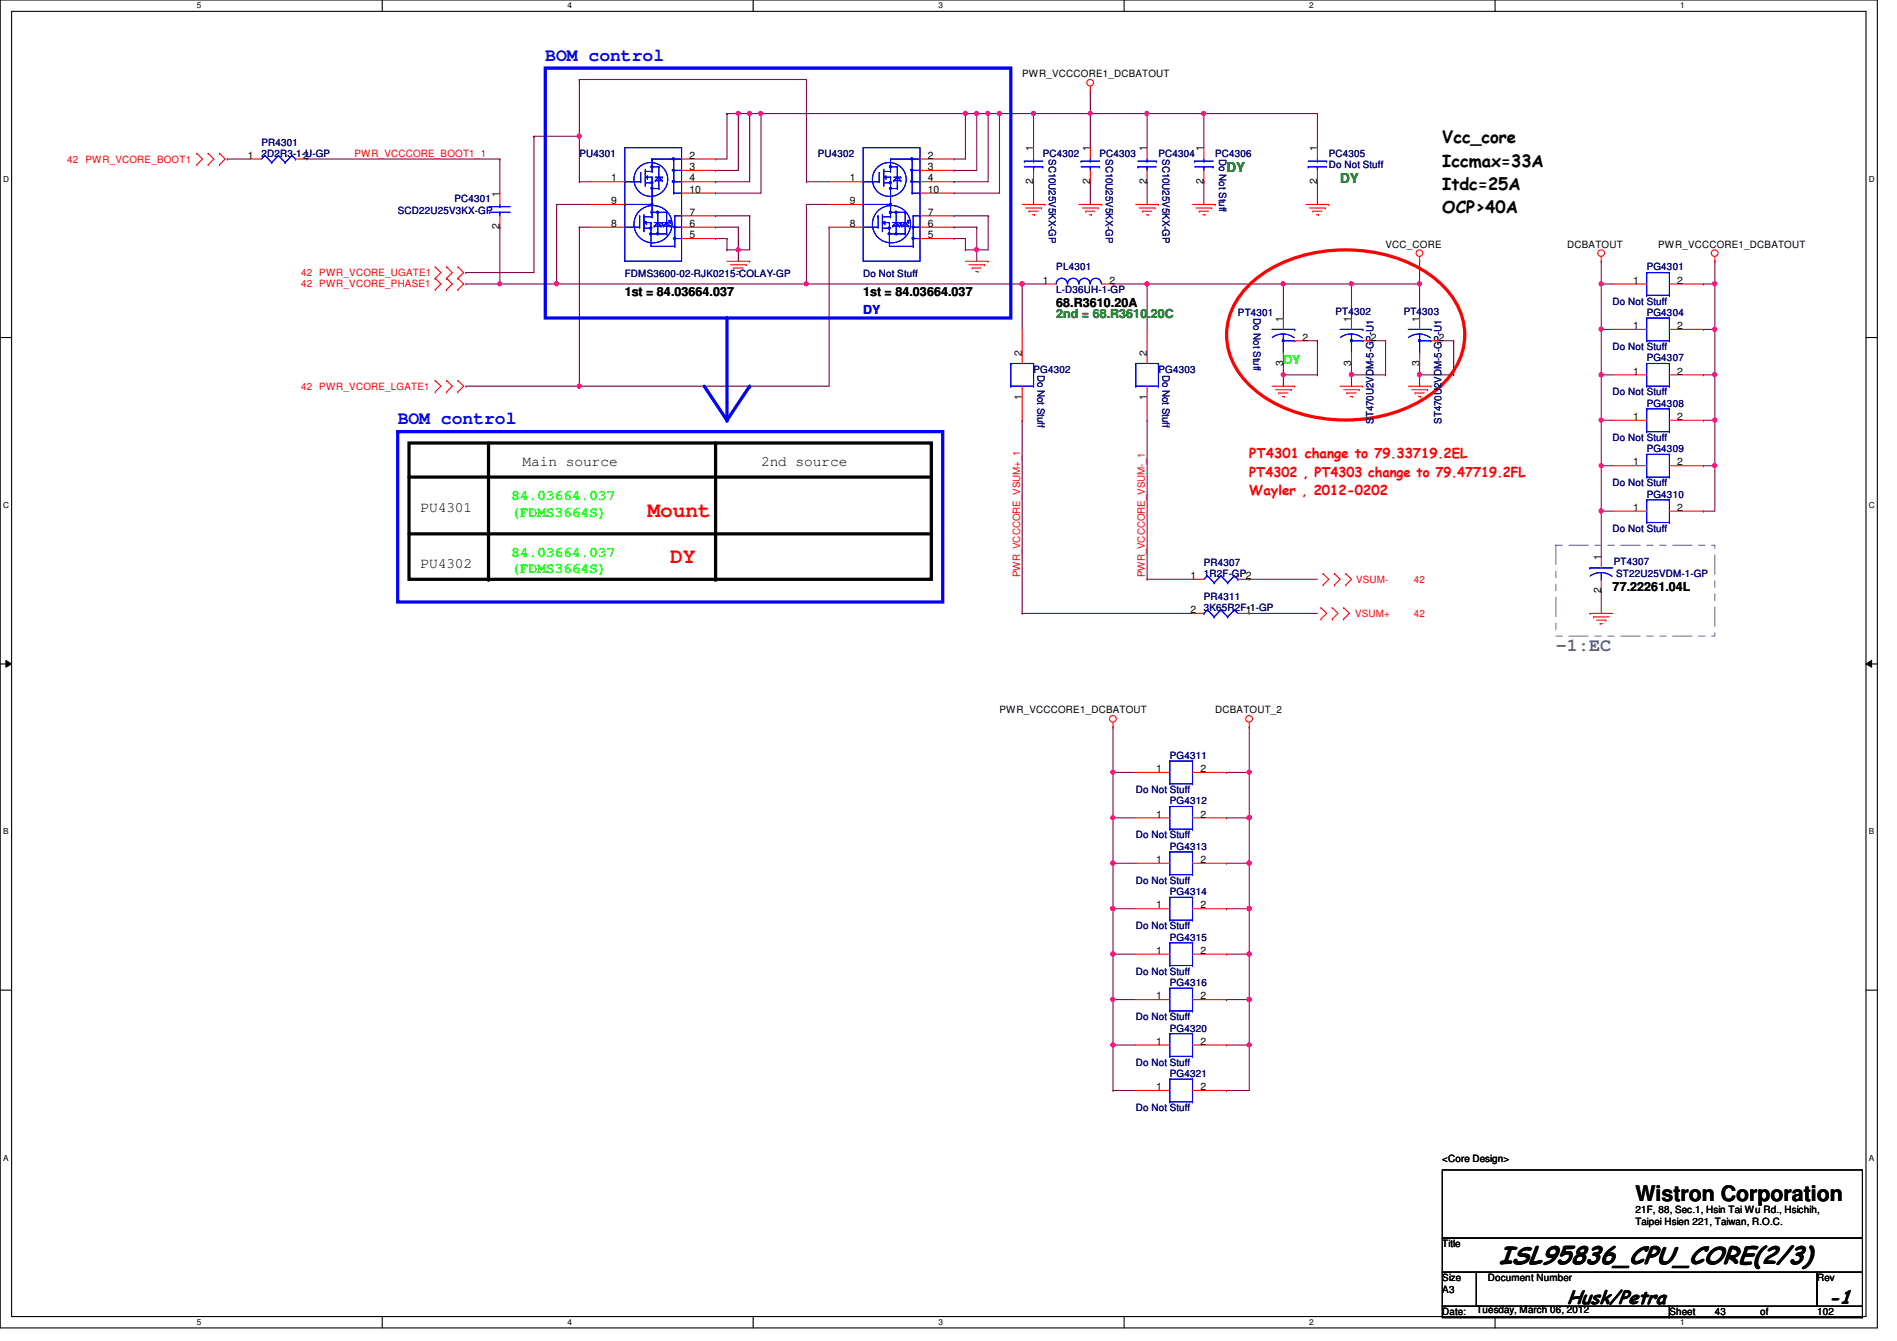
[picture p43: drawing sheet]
<svg xmlns="http://www.w3.org/2000/svg" width="297mm" height="210mm" viewBox="0 0 297 210" stroke-linecap="round" stroke-linejoin="round" font-family="sans-serif">
<defs><g id="words">
<text font-size="3.9" x="234.7" y="197.9">ISL95836_CPU_CORE(2/3)</text>
<g font-size="3.3" fill="#f00">
<text x="101.4" y="81">Mount</text>
<text x="104.9" y="88.1">DY</text>
</g>
<text font-size="3.3" x="256.1" y="188">Wistron Corporation</text>
<g font-size="3">
<text x="245.4" y="204">Husk/Petra</text>
<text x="286.3" y="204">-1</text>
</g>
<g font-size="2.8" fill="#00f">
<text x="85.4" y="9.5">BOM control</text>
<text x="62.3" y="66.4">BOM control</text>
</g>
<text font-size="2.8" fill="#408080" x="243.6" y="101.9">-1:EC</text>
<g font-size="2.6">
<text x="225.8" y="22.4">Vcc_core</text>
<text x="225.8" y="26.1">Iccmax=33A</text>
<text x="225.8" y="29.7">Itdc=25A</text>
<text x="225.8" y="33.4">OCP&gt;40A</text>
</g>
<g font-size="2.3">
<text x="81.8" y="73">Main source</text>
<text x="119.2" y="73">2nd source</text>
<text x="65.8" y="80.1">PU4301</text>
<text x="65.8" y="89">PU4302</text>
</g>
<g font-size="2.3" fill="#0f0">
<text x="80" y="78.3">84.03664.037</text>
<text x="80" y="80.9">(FDMS3664S)</text>
<text x="80" y="87.2">84.03664.037</text>
<text x="80" y="89.7">(FDMS3664S)</text>
</g>
<g font-size="2.1" fill="#008000">
<text x="192.1" y="26.9">DY</text>
<text x="209.8" y="28.7">DY</text>
</g>
<g font-size="2.1" fill="#f00">
<text x="195.6" y="71.7">PT4301 change to 79.33719.2EL</text>
<text x="195.6" y="74.6">PT4302 , PT4303 change to 79.47719.2FL</text>
<text x="195.6" y="77.5">Wayler , 2012-0202</text>
</g>
<g font-size="1.9">
<text x="97.8" y="46.3">1st = 84.03664.037</text>
<text x="135.2" y="46.3">1st = 84.03664.037</text>
<text x="165.4" y="48">68.R3610.20A</text>
<text x="252.5" y="92.5">77.22261.04L</text>
</g>
<text font-size="1.9" fill="#00f" x="135.2" y="49.1">DY</text>
<text font-size="1.9" fill="#008000" x="165.4" y="49.8">2nd = 68.R3610.20C</text>
<text font-size="1.9" fill="#0f0" x="201" y="56.9">DY</text>
<g font-size="1.6">
<text x="160.1" y="12.1">PWR_VCCCORE1_DCBATOUT</text>
<text x="161.8" y="23.7" transform="rotate(-90 161.8 23.7)">1</text>
<text x="170.7" y="23.7" transform="rotate(-90 170.7 23.7)">1</text>
<text x="179.6" y="23.7" transform="rotate(-90 179.6 23.7)">1</text>
<text x="188.5" y="23.7" transform="rotate(-90 188.5 23.7)">1</text>
<text x="206.2" y="23.7" transform="rotate(-90 206.2 23.7)">1</text>
<text x="38.8" y="24.8">1</text>
<text x="47.5" y="24.8">2</text>
<text x="95.7" y="28.4">1</text>
<text x="107.9" y="24.8">2</text>
<text x="107.9" y="26.6">3</text>
<text x="107.9" y="28.4">4</text>
<text x="133.1" y="28.4">1</text>
<text x="145.3" y="24.8">2</text>
<text x="145.3" y="26.6">3</text>
<text x="145.3" y="28.4">4</text>
<text x="161.8" y="28.8" transform="rotate(-90 161.8 28.8)">2</text>
<text x="170.7" y="28.8" transform="rotate(-90 170.7 28.8)">2</text>
<text x="179.6" y="28.8" transform="rotate(-90 179.6 28.8)">2</text>
<text x="188.5" y="28.8" transform="rotate(-90 188.5 28.8)">2</text>
<text x="206.2" y="28.8" transform="rotate(-90 206.2 28.8)">2</text>
<text x="78.2" y="35.9" transform="rotate(-90 78.2 35.9)">2</text>
<text x="78.2" y="30.8" transform="rotate(-90 78.2 30.8)">1</text>
<text x="95.7" y="35.5">8</text>
<text x="95.7" y="32">9</text>
<text x="107.9" y="35.5">6</text>
<text x="107.9" y="33.7">7</text>
<text x="107.9" y="30.2">10</text>
<text x="133.1" y="35.5">8</text>
<text x="133.1" y="32">9</text>
<text x="145.3" y="35.5">6</text>
<text x="145.3" y="33.7">7</text>
<text x="145.3" y="30.2">10</text>
<text x="107.9" y="37.3">5</text>
<text x="145.3" y="37.3">5</text>
<text x="217" y="38.8">VCC_CORE</text>
<text x="245.4" y="38.8">DCBATOUT</text>
<text x="259.6" y="38.8">PWR_VCCCORE1_DCBATOUT</text>
<text x="163.3" y="44.4">1</text>
<text x="173.7" y="44.4">2</text>
<text x="255.7" y="44.4">1</text>
<text x="262.6" y="44.4">2</text>
<text x="200.9" y="50.3" transform="rotate(-90 200.9 50.3)">1</text>
<text x="204" y="53.3">2</text>
<text x="211.6" y="50.3" transform="rotate(-90 211.6 50.3)">1</text>
<text x="214.6" y="53.3">2</text>
<text x="222.2" y="50.3" transform="rotate(-90 222.2 50.3)">1</text>
<text x="225.3" y="53.3">2</text>
<text x="255.7" y="51.5">1</text>
<text x="262.6" y="51.5">2</text>
<text x="160" y="55.7" transform="rotate(-90 160 55.7)">2</text>
<text x="179.6" y="55.7" transform="rotate(-90 179.6 55.7)">2</text>
<text x="200.9" y="57.2" transform="rotate(-90 200.9 57.2)">3</text>
<text x="211.6" y="57.2" transform="rotate(-90 211.6 57.2)">3</text>
<text x="222.2" y="57.2" transform="rotate(-90 222.2 57.2)">3</text>
<text x="255.7" y="58.6">1</text>
<text x="262.6" y="58.6">2</text>
<text x="160" y="62.6" transform="rotate(-90 160 62.6)">1</text>
<text x="179.6" y="62.6" transform="rotate(-90 179.6 62.6)">1</text>
<text x="255.7" y="65.7">1</text>
<text x="262.6" y="65.7">2</text>
<text x="255.7" y="72.9">1</text>
<text x="262.6" y="72.9">2</text>
<text x="255.7" y="80">1</text>
<text x="262.6" y="80">2</text>
<text x="250.7" y="87.7" transform="rotate(-90 250.7 87.7)">1</text>
<text x="186.4" y="90.6">1</text>
<text x="186.4" y="96">2</text>
<text x="195.1" y="96">1</text>
<text x="250.7" y="92.8" transform="rotate(-90 250.7 92.8)">2</text>
<text x="156.5" y="111.7">PWR_VCCCORE1_DCBATOUT</text>
<text x="190.3" y="111.7">DCBATOUT_2</text>
<text x="181.1" y="120.9">1</text>
<text x="188" y="120.9">2</text>
<text x="181.1" y="128">1</text>
<text x="188" y="128">2</text>
<text x="181.1" y="135.1">1</text>
<text x="188" y="135.1">2</text>
<text x="181.1" y="142.2">1</text>
<text x="188" y="142.2">2</text>
<text x="181.1" y="149.3">1</text>
<text x="188" y="149.3">2</text>
<text x="181.1" y="156.4">1</text>
<text x="188" y="156.4">2</text>
<text x="181.1" y="163.5">1</text>
<text x="188" y="163.5">2</text>
<text x="181.1" y="170.6">1</text>
<text x="188" y="170.6">2</text>
<text x="225.8" y="181.9">&lt;Core Design&gt;</text>
<text x="256.1" y="189.9">21F, 88, Sec.1, Hsin Tai Wu Rd., Hsichih,</text>
<text x="256.1" y="191.7">Taipei Hsien 221, Taiwan, R.O.C.</text>
<text x="225.8" y="195.2">Title</text>
<text x="225.8" y="200.6">Size</text>
<text x="225.8" y="202.4">A3</text>
<text x="233" y="200.6">Document Number</text>
<text x="284.5" y="200.6">Rev</text>
<text x="225.8" y="205.9">Date:</text>
<text x="231.2" y="205.6">Tuesday, March 06, 2012</text>
<text x="261.4" y="205.9">Sheet</text>
<text x="268.5" y="205.9">43</text>
<text x="275.6" y="205.9">of</text>
<text x="284.5" y="205.9">102</text>
</g>
<g font-size="1.6" fill="#000080">
<text x="40.9" y="22.8">PR4301</text>
<text x="40.9" y="24.6">2D2R3-1-U-GP</text>
<text x="90.7" y="24.6">PU4301</text>
<text x="128.1" y="24.6">PU4302</text>
<text x="163.3" y="24.6">PC4302</text>
<text x="164.2" y="24.9" transform="rotate(90 164.2 24.9)">SC10U25V5KX-GP</text>
<text x="172.2" y="24.6">PC4303</text>
<text x="173.1" y="24.9" transform="rotate(90 173.1 24.9)">SC10U25V5KX-GP</text>
<text x="181.4" y="24.6">PC4304</text>
<text x="182" y="24.9" transform="rotate(90 182 24.9)">SC10U25V5KX-GP</text>
<text x="190.3" y="24.6">PC4306</text>
<text x="190.9" y="24.9" transform="rotate(90 190.9 24.9)">Do Not Stuff</text>
<text x="208.1" y="24.6">PC4305</text>
<text x="208.1" y="26.3">Do Not Stuff</text>
<text x="62.3" y="33.4">SCD22U25V3KX-GP</text>
<text x="71.2" y="31.7">PC4301</text>
<text x="97.8" y="43.4">FDMS3600-02-RJK0215-COLAY-GP</text>
<text x="135.2" y="43.4">Do Not Stuff</text>
<text x="165.4" y="42.3">PL4301</text>
<text x="165.4" y="45.9">L-D36UH-1-GP</text>
<text x="252.5" y="47.7">Do Not Stuff</text>
<text x="257.8" y="42.3">PG4301</text>
<text x="193.8" y="49.4">PT4301</text>
<text x="196.3" y="49.8" transform="rotate(90 196.3 49.8)">Do Not Stuff</text>
<text x="209.1" y="49.3">PT4302</text>
<text x="219.8" y="49.3">PT4303</text>
<text x="257.8" y="49.4">PG4304</text>
<text x="161.8" y="58.3">PG4302</text>
<text x="162.5" y="58.7" transform="rotate(90 162.5 58.7)">Do Not Stuff</text>
<text x="181.4" y="58.3">PG4303</text>
<text x="182" y="58.7" transform="rotate(90 182 58.7)">Do Not Stuff</text>
<text x="252.5" y="54.8">Do Not Stuff</text>
<text x="257.8" y="56.6">PG4307</text>
<text x="252.5" y="61.9">Do Not Stuff</text>
<text x="257.8" y="63.7">PG4308</text>
<text x="215" y="66.3" transform="rotate(-90 215 66.3)">ST470U2VDM-5-GP-U1</text>
<text x="225.7" y="66.3" transform="rotate(-90 225.7 66.3)">ST470U2VDM-5-GP-U1</text>
<text x="252.5" y="69">Do Not Stuff</text>
<text x="257.8" y="70.8">PG4309</text>
<text x="252.5" y="76.1">Do Not Stuff</text>
<text x="257.8" y="77.9">PG4310</text>
<text x="252.5" y="83.2">Do Not Stuff</text>
<text x="188.5" y="88.6">PR4307</text>
<text x="252.7" y="88.4">PT4307</text>
<text x="188.5" y="90.3">1R2F-GP2</text>
<text x="188.5" y="93.9">PR4311</text>
<text x="188.5" y="95.7">3K65R2F-1-GP</text>
<text x="253.1" y="90.3">ST22U25VDM-1-GP</text>
<text x="183.2" y="118.8">PG4311</text>
<text x="177.8" y="124.1">Do Not Stuff</text>
<text x="183.2" y="125.9">PG4312</text>
<text x="177.8" y="131.2">Do Not Stuff</text>
<text x="183.2" y="133">PG4313</text>
<text x="177.8" y="138.3">Do Not Stuff</text>
<text x="183.2" y="140.1">PG4314</text>
<text x="177.8" y="145.5">Do Not Stuff</text>
<text x="183.2" y="147.2">PG4315</text>
<text x="177.8" y="152.6">Do Not Stuff</text>
<text x="183.2" y="154.3">PG4316</text>
<text x="177.8" y="159.7">Do Not Stuff</text>
<text x="183.2" y="161.5">PG4320</text>
<text x="177.8" y="166.8">Do Not Stuff</text>
<text x="177.8" y="173.9">Do Not Stuff</text>
<text x="183.2" y="168.6">PG4321</text>
</g>
<g font-size="1.6" fill="#f00">
<text x="10.5" y="25.4">42 PWR_VCORE_BOOT1</text>
<text x="55.5" y="24.6">PWR_VCCCORE_BOOT1_1</text>
<text x="47.2" y="43.2">42 PWR_VCORE_UGATE1</text>
<text x="47.2" y="45">42 PWR_VCORE_PHASE1</text>
<text x="47.2" y="61">42 PWR_VCORE_LGATE1</text>
<text x="159.7" y="90.3" transform="rotate(-90 159.7 90.3)">PWR_VCCCORE_VSUM+_1</text>
<text x="179.3" y="90.3" transform="rotate(-90 179.3 90.3)">PWR_VCCCORE_VSUM-_1</text>
<text x="212.3" y="91.2">VSUM-</text>
<text x="221.4" y="91.2">42</text>
<text x="212.2" y="96.6">VSUM+</text>
<text x="221.4" y="96.6">42</text>
</g>
<g font-size="1.3">
<text x="30.8" y="1.3">5</text>
<text x="88.9" y="1.3">4</text>
<text x="146.9" y="1.3">3</text>
<text x="205" y="1.3">2</text>
<text x="263.1" y="1.3">1</text>
<text x=".5" y="28.4">D</text>
<text x="292.6" y="28.4">D</text>
<text x=".5" y="79.5">C</text>
<text x="292.6" y="79.5">C</text>
<text x=".5" y="130.6">B</text>
<text x="292.6" y="130.6">B</text>
<text x=".5" y="181.7">A</text>
<text x="292.6" y="181.7">A</text>
<text x="30.8" y="207.4">5</text>
<text x="88.9" y="207.4">4</text>
<text x="146.9" y="207.4">3</text>
<text x="205" y="207.4">2</text>
<text x="263.1" y="207.4">1</text>
</g>
</g></defs>
<path d="M0 0h294v207.9h-294zM1.8 1.8h290.4v204.3h-290.4z" fill="none" stroke="#000" stroke-width=".17"/>
<g fill="#fff">
<path d="M30.8 .2h.7v1.4h-.7z"/>
<path d="M30.8 206.2h.7v1.4h-.7z"/>
</g>
<path d="M59.9 0v1.8M59.9 206.1v1.8" fill="none" stroke="#000" stroke-width=".17"/>
<g fill="#fff">
<path d="M88.9 .2h.6v1.4h-.6z"/>
<path d="M88.9 206.2h.6v1.4h-.6z"/>
</g>
<path d="M117.9 0v1.8M117.9 206.1v1.8" fill="none" stroke="#000" stroke-width=".17"/>
<g fill="#fff">
<path d="M146.9 .2h.7v1.4h-.7z"/>
<path d="M146.9 206.2h.7v1.4h-.7z"/>
</g>
<path d="M176 0v1.8M176 206.1v1.8" fill="none" stroke="#000" stroke-width=".17"/>
<g fill="#fff">
<path d="M205 .2h.7v1.4h-.7z"/>
<path d="M205 206.2h.7v1.4h-.7z"/>
</g>
<path d="M234.1 0v1.8M234.1 206.1v1.8" fill="none" stroke="#000" stroke-width=".17"/>
<g fill="#fff">
<path d="M263.1 .2h.7v1.4h-.7z"/>
<path d="M263.1 206.2h.7v1.4h-.7z"/>
<path d="M.5 27.3h.9v1.4h-.9z"/>
<path d="M292.6 27.3h.9v1.4h-.9z"/>
<path d="M.5 78.4h.9v1.4h-.9z"/>
<path d="M292.6 78.4h.9v1.4h-.9z"/>
</g>
<path d="M0 52.8h1.8M292.2 52.8h1.8" fill="none" stroke="#000" stroke-width=".17"/>
<g fill="#fff">
<path d="M.5 129.5h.8v1.4h-.8z"/>
<path d="M292.6 129.5h.9v1.4h-.9z"/>
</g>
<path d="M0 103.9h1.8M292.2 103.9h1.8" fill="none" stroke="#000" stroke-width=".17"/>
<path d="M.9 103.4l.9 .5-.9 .5zM292.2 103.9l.9-.5v1z" fill="#000"/>
<path d="M.9 103.4l.9 .5-.9 .5zM292.2 103.9l.9-.5v1z" fill="none" stroke="#000" stroke-width=".16"/>
<g fill="#fff">
<path d="M.5 180.5h.8v1.4h-.8z"/>
<path d="M292.6 180.5h.9v1.4h-.9z"/>
</g>
<path d="M0 155h1.8M292.2 155h1.8" fill="none" stroke="#000" stroke-width=".17"/>
<path d="M87.2 44.4h.1M87.2 44.4h39.1" fill="none" stroke="#800040" stroke-width=".17"/>
<circle cx="87.1" cy="44.4" r=".32" fill="#f0f"/>
<circle cx="87.1" cy="44.4" r=".32" fill="none" stroke="#f0f" stroke-width=".17"/>
<path d="M113.8 39.1h.1M115.6 35.6h.1M115.6 35.6v3.5h-1.8M152.9 35.6h.1M152.9 39.1h.1M152.9 35.6v5.3M154.7 33.8h.1M154.7 33.8v5.3h-1.8" fill="none" stroke="#800040" stroke-width=".17"/>
<circle cx="152.9" cy="39.1" r=".32" fill="#f0f"/>
<circle cx="152.9" cy="39.1" r=".32" fill="none" stroke="#f0f" stroke-width=".17"/>
<path d="M115.6 39.1h.1M115.6 39.1v1.8M117.4 33.8h.1M117.4 33.8v5.3M72.9 44.4h.1M72.9 44.4h5.4" fill="none" stroke="#800040" stroke-width=".17"/>
<circle cx="115.6" cy="39.1" r=".32" fill="#f0f"/>
<circle cx="115.6" cy="39.1" r=".32" fill="none" stroke="#f0f" stroke-width=".17"/>
<g fill="none" stroke="#800040" stroke-width=".17">
<path d="M179.6 17.8h.1M179.6 17.8h26.7M188.5 17.8h.1M188.5 17.8v5.3M206.3 17.8h.1M206.3 17.8v5.3M113.8 37.3h.1M113.8 37.3v1.8M115.6 39.1h.1M115.6 39.1h1.8M188.5 28.4h.1M188.5 28.4v3.6"/>
<path d="M206.3 28.4h.1M206.3 28.4v3.6"/>
</g>
<circle cx="188.5" cy="17.8" r=".32" fill="#f0f"/>
<circle cx="188.5" cy="17.8" r=".32" fill="none" stroke="#f0f" stroke-width=".17"/>
<path d="M250.7 65.8h.1M250.7 65.8v7.1" fill="none" stroke="#800040" stroke-width=".17"/>
<circle cx="250.7" cy="65.8" r=".32" fill="#f0f"/>
<circle cx="250.7" cy="65.8" r=".32" fill="none" stroke="#f0f" stroke-width=".17"/>
<path d="M156.5 17.8h.1M156.5 17.8h5.3M83.6 21.3h.1M83.6 21.3v21.4M90.7 35.6h.1M90.7 21.3h.1M90.7 21.3v7.1M90.7 35.6v24.9" fill="none" stroke="#800040" stroke-width=".17"/>
<circle cx="90.7" cy="21.3" r=".32" fill="#f0f"/>
<circle cx="90.7" cy="21.3" r=".32" fill="none" stroke="#f0f" stroke-width=".17"/>
<path d="M83.6 21.3h.1M83.6 21.3h7.1M126.3 44.4h.1M126.3 44.4h33.8" fill="none" stroke="#800040" stroke-width=".17"/>
<circle cx="160" cy="44.4" r=".32" fill="#f0f"/>
<circle cx="160" cy="44.4" r=".32" fill="none" stroke="#f0f" stroke-width=".17"/>
<circle cx="126.3" cy="44.4" r=".32" fill="#f0f"/>
<circle cx="126.3" cy="44.4" r=".32" fill="none" stroke="#f0f" stroke-width=".17"/>
<path d="M160.1 44.4h.1M160.1 44.4v7.2" fill="none" stroke="#800040" stroke-width=".17"/>
<circle cx="160" cy="44.4" r=".32" fill="#f0f"/>
<circle cx="160" cy="44.4" r=".32" fill="none" stroke="#f0f" stroke-width=".17"/>
<path d="M161.8 17.8h.1M161.8 17.8v5.3M170.7 17.8h.1M170.7 17.8v5.3M126.3 32h.1M126.3 32v12.4M161.8 28.4h.1M161.8 28.4v3.6M170.7 28.4h.1M170.7 28.4v3.6" fill="none" stroke="#800040" stroke-width=".17"/>
<circle cx="170.7" cy="17.8" r=".32" fill="#f0f"/>
<circle cx="170.7" cy="17.8" r=".32" fill="none" stroke="#f0f" stroke-width=".17"/>
<g fill="none" stroke="#800040" stroke-width=".17">
<path d="M35.6 24.9h.1M35.6 24.9h3.6M48 24.9h.1M48 24.9h30.3M78.3 24.9h.1M78.3 35.6h.1M78.3 24.9v5.3M78.3 35.6v8.8M72.9 42.7h.1M72.9 42.7h10.7M160.1 44.4h.1M160.1 44.4h3.5"/>
<path d="M174.3 44.4h.1M174.3 44.4h5.3M179.6 44.4h.1M179.6 44.4v7.2M72.9 60.5h.1M72.9 60.5h17.8M179.6 65.8h.1M179.6 65.8v24.9M160.1 96h.1M160.1 96h26.6M179.6 90.7h.1M179.6 90.7h7.1"/>
<path d="M195.6 96h.1M195.6 90.7h.1M195.6 96h10.7M195.6 90.7h10.7"/>
</g>
<circle cx="90.7" cy="60.4" r=".32" fill="#f0f"/>
<circle cx="90.7" cy="60.4" r=".32" fill="none" stroke="#f0f" stroke-width=".17"/>
<path d="M87.2 32h.1M87.2 32v12.4h-8.9M179.6 28.4h.1M179.6 28.4v3.6M78.3 44.4h.1" fill="none" stroke="#800040" stroke-width=".17"/>
<circle cx="78.2" cy="44.4" r=".32" fill="#f0f"/>
<circle cx="78.2" cy="44.4" r=".32" fill="none" stroke="#f0f" stroke-width=".17"/>
<path d="M268.5 40.9h.1M268.5 40.9v3.5M268.5 72.9h.1M268.5 72.9v7.1M250.7 92.5h.1M250.7 92.5v3.5" fill="none" stroke="#800040" stroke-width=".17"/>
<circle cx="268.5" cy="72.9" r=".32" fill="#f0f"/>
<circle cx="268.5" cy="72.9" r=".32" fill="none" stroke="#f0f" stroke-width=".17"/>
<path d="M250.7 51.6h.1M250.7 58.7h.1M250.7 44.4h.1M250.7 51.6h1.8M250.7 58.7h1.8M250.7 44.4v7.2M250.7 65.8h.1M250.7 65.8h1.8M266.7 65.8h.1M266.7 65.8h1.8" fill="none" stroke="#800040" stroke-width=".17"/>
<circle cx="250.7" cy="44.4" r=".32" fill="#f0f"/>
<circle cx="250.7" cy="44.4" r=".32" fill="none" stroke="#f0f" stroke-width=".17"/>
<path d="M266.7 72.9h.1M266.7 72.9h1.8M250.7 80h.1M250.7 80v7.1M266.7 80h.1M266.7 80h1.8" fill="none" stroke="#800040" stroke-width=".17"/>
<circle cx="250.7" cy="80" r=".32" fill="#f0f"/>
<circle cx="250.7" cy="80" r=".32" fill="none" stroke="#f0f" stroke-width=".17"/>
<path d="M268.5 44.4h.1M268.5 44.4v7.2" fill="none" stroke="#800040" stroke-width=".17"/>
<circle cx="268.5" cy="44.4" r=".32" fill="#f0f"/>
<circle cx="268.5" cy="44.4" r=".32" fill="none" stroke="#f0f" stroke-width=".17"/>
<path d="M250.7 40.9h.1M250.7 44.4h.1M250.7 44.4h1.8M250.7 40.9v3.5M266.7 44.4h.1M266.7 44.4h1.8M268.5 51.6h.1M268.5 51.6v7.1" fill="none" stroke="#800040" stroke-width=".17"/>
<circle cx="268.5" cy="51.5" r=".32" fill="#f0f"/>
<circle cx="268.5" cy="51.5" r=".32" fill="none" stroke="#f0f" stroke-width=".17"/>
<path d="M250.7 51.6h.1M250.7 51.6v7.1" fill="none" stroke="#800040" stroke-width=".17"/>
<circle cx="250.7" cy="51.5" r=".32" fill="#f0f"/>
<circle cx="250.7" cy="51.5" r=".32" fill="none" stroke="#f0f" stroke-width=".17"/>
<path d="M250.7 58.7h.1M250.7 58.7v7.1M250.7 72.9h.1M250.7 72.9h1.8M250.7 80h.1M250.7 80h1.8" fill="none" stroke="#800040" stroke-width=".17"/>
<circle cx="250.7" cy="58.6" r=".32" fill="#f0f"/>
<circle cx="250.7" cy="58.6" r=".32" fill="none" stroke="#f0f" stroke-width=".17"/>
<path d="M268.5 58.7h.1M268.5 58.7v7.1" fill="none" stroke="#800040" stroke-width=".17"/>
<circle cx="268.5" cy="58.6" r=".32" fill="#f0f"/>
<circle cx="268.5" cy="58.6" r=".32" fill="none" stroke="#f0f" stroke-width=".17"/>
<path d="M266.7 51.6h.1M266.7 51.6h1.8M268.5 65.8h.1M268.5 65.8v7.1" fill="none" stroke="#800040" stroke-width=".17"/>
<circle cx="268.5" cy="65.8" r=".32" fill="#f0f"/>
<circle cx="268.5" cy="65.8" r=".32" fill="none" stroke="#f0f" stroke-width=".17"/>
<path d="M179.6 17.8h.1M179.6 17.8v5.3M129.8 35.6h.1M129.8 35.6v24.9h-39.1M266.7 58.7h.1M266.7 58.7h1.8M90.7 60.5h.1M250.7 72.9h.1M250.7 72.9v7.1" fill="none" stroke="#800040" stroke-width=".17"/>
<circle cx="250.7" cy="72.9" r=".32" fill="#f0f"/>
<circle cx="250.7" cy="72.9" r=".32" fill="none" stroke="#f0f" stroke-width=".17"/>
<path d="M170.7 17.8h.1M170.7 17.8h8.9M87.2 32h.1M87.2 32h5.3M126.3 32h.1M126.3 32h3.5M151.2 39.1h.1M151.2 39.1h1.7" fill="none" stroke="#800040" stroke-width=".17"/>
<circle cx="179.6" cy="17.8" r=".32" fill="#f0f"/>
<circle cx="179.6" cy="17.8" r=".32" fill="none" stroke="#f0f" stroke-width=".17"/>
<path d="M161.8 17.8h.1M170.7 14.2h.1M170.7 14.2v3.6h-8.9" fill="none" stroke="#800040" stroke-width=".17"/>
<circle cx="161.8" cy="17.8" r=".32" fill="#f0f"/>
<circle cx="161.8" cy="17.8" r=".32" fill="none" stroke="#f0f" stroke-width=".17"/>
<g fill="none" stroke="#800040" stroke-width=".17">
<path d="M222.3 40.9h.1M222.3 40.9v3.5M160.1 65.8h.1M160.1 65.8v30.2M174.3 120.9h.1M174.3 128h.1M174.3 135.1h.1M174.3 120.9h3.5M174.3 128h3.5M174.3 135.1h3.5M192.1 120.9h.1M192.1 135.1h.1"/>
<path d="M192.1 128h.1M192.1 120.9h3.5M192.1 128h3.5M192.1 135.1h3.5M174.3 142.2h.1M174.3 149.4h.1M174.3 156.5h.1M174.3 142.2h3.5M174.3 149.4h3.5M174.3 156.5h3.5M192.1 142.2h.1M192.1 149.4h.1"/>
<path d="M192.1 156.5h.1M192.1 142.2h3.5M192.1 156.5h3.5M195.6 142.2h.1M195.6 142.2v7.2h-3.5M174.3 163.6h.1M174.3 170.7h.1M174.3 163.6h3.5M174.3 170.7h3.5M192.1 163.6h.1M192.1 170.7h.1M192.1 163.6h3.5"/>
<path d="M192.1 170.7h3.5"/>
</g>
<circle cx="195.6" cy="149.3" r=".32" fill="#f0f"/>
<circle cx="195.6" cy="149.3" r=".32" fill="none" stroke="#f0f" stroke-width=".17"/>
<circle cx="195.6" cy="142.2" r=".32" fill="#f0f"/>
<circle cx="195.6" cy="142.2" r=".32" fill="none" stroke="#f0f" stroke-width=".17"/>
<path d="M195.6 128h.1M195.6 120.9v7.1" fill="none" stroke="#800040" stroke-width=".17"/>
<circle cx="195.6" cy="120.9" r=".32" fill="#f0f"/>
<circle cx="195.6" cy="120.9" r=".32" fill="none" stroke="#f0f" stroke-width=".17"/>
<circle cx="195.6" cy="128" r=".32" fill="#f0f"/>
<circle cx="195.6" cy="128" r=".32" fill="none" stroke="#f0f" stroke-width=".17"/>
<path d="M195.6 149.4h.1M195.6 149.4v7.1" fill="none" stroke="#800040" stroke-width=".17"/>
<circle cx="195.6" cy="156.4" r=".32" fill="#f0f"/>
<circle cx="195.6" cy="156.4" r=".32" fill="none" stroke="#f0f" stroke-width=".17"/>
<circle cx="195.6" cy="149.3" r=".32" fill="#f0f"/>
<circle cx="195.6" cy="149.3" r=".32" fill="none" stroke="#f0f" stroke-width=".17"/>
<path d="M174.3 163.6h.1M174.3 163.6v7.1" fill="none" stroke="#800040" stroke-width=".17"/>
<circle cx="174.3" cy="163.5" r=".32" fill="#f0f"/>
<circle cx="174.3" cy="163.5" r=".32" fill="none" stroke="#f0f" stroke-width=".17"/>
<path d="M174.3 142.2h.1M174.3 142.2v7.2" fill="none" stroke="#800040" stroke-width=".17"/>
<circle cx="174.3" cy="149.3" r=".32" fill="#f0f"/>
<circle cx="174.3" cy="149.3" r=".32" fill="none" stroke="#f0f" stroke-width=".17"/>
<circle cx="174.3" cy="142.2" r=".32" fill="#f0f"/>
<circle cx="174.3" cy="142.2" r=".32" fill="none" stroke="#f0f" stroke-width=".17"/>
<path d="M174.3 149.4h.1M174.3 149.4v7.1" fill="none" stroke="#800040" stroke-width=".17"/>
<circle cx="174.3" cy="156.4" r=".32" fill="#f0f"/>
<circle cx="174.3" cy="156.4" r=".32" fill="none" stroke="#f0f" stroke-width=".17"/>
<circle cx="174.3" cy="149.3" r=".32" fill="#f0f"/>
<circle cx="174.3" cy="149.3" r=".32" fill="none" stroke="#f0f" stroke-width=".17"/>
<path d="M195.6 163.6h.1M195.6 163.6v7.1" fill="none" stroke="#800040" stroke-width=".17"/>
<circle cx="195.6" cy="163.5" r=".32" fill="#f0f"/>
<circle cx="195.6" cy="163.5" r=".32" fill="none" stroke="#f0f" stroke-width=".17"/>
<path d="M195.6 128h.1M195.6 128v7.1" fill="none" stroke="#800040" stroke-width=".17"/>
<circle cx="195.6" cy="135.1" r=".32" fill="#f0f"/>
<circle cx="195.6" cy="135.1" r=".32" fill="none" stroke="#f0f" stroke-width=".17"/>
<circle cx="195.6" cy="128" r=".32" fill="#f0f"/>
<circle cx="195.6" cy="128" r=".32" fill="none" stroke="#f0f" stroke-width=".17"/>
<path d="M174.3 113.8h.1M174.3 113.8v7.1M195.6 113.8h.1M195.6 113.8v7.1M195.6 135.1h.1M195.6 135.1v7.1" fill="none" stroke="#800040" stroke-width=".17"/>
<circle cx="195.6" cy="142.2" r=".32" fill="#f0f"/>
<circle cx="195.6" cy="142.2" r=".32" fill="none" stroke="#f0f" stroke-width=".17"/>
<circle cx="195.6" cy="135.1" r=".32" fill="#f0f"/>
<circle cx="195.6" cy="135.1" r=".32" fill="none" stroke="#f0f" stroke-width=".17"/>
<path d="M174.3 120.9h.1M174.3 120.9v7.1" fill="none" stroke="#800040" stroke-width=".17"/>
<circle cx="174.3" cy="120.9" r=".32" fill="#f0f"/>
<circle cx="174.3" cy="120.9" r=".32" fill="none" stroke="#f0f" stroke-width=".17"/>
<path d="M174.3 128h.1M174.3 128v7.1" fill="none" stroke="#800040" stroke-width=".17"/>
<circle cx="174.3" cy="135.1" r=".32" fill="#f0f"/>
<circle cx="174.3" cy="135.1" r=".32" fill="none" stroke="#f0f" stroke-width=".17"/>
<circle cx="174.3" cy="128" r=".32" fill="#f0f"/>
<circle cx="174.3" cy="128" r=".32" fill="none" stroke="#f0f" stroke-width=".17"/>
<path d="M174.3 135.1h.1M174.3 135.1v7.1" fill="none" stroke="#800040" stroke-width=".17"/>
<circle cx="174.3" cy="142.2" r=".32" fill="#f0f"/>
<circle cx="174.3" cy="142.2" r=".32" fill="none" stroke="#f0f" stroke-width=".17"/>
<circle cx="174.3" cy="135.1" r=".32" fill="#f0f"/>
<circle cx="174.3" cy="135.1" r=".32" fill="none" stroke="#f0f" stroke-width=".17"/>
<path d="M195.6 156.5h.1M195.6 156.5v7.1" fill="none" stroke="#800040" stroke-width=".17"/>
<circle cx="195.6" cy="156.4" r=".32" fill="#f0f"/>
<circle cx="195.6" cy="156.4" r=".32" fill="none" stroke="#f0f" stroke-width=".17"/>
<path d="M211.6 44.4h.1M211.6 44.4h10.7M174.3 156.5h.1M174.3 156.5v7.1" fill="none" stroke="#800040" stroke-width=".17"/>
<circle cx="222.3" cy="44.4" r=".32" fill="#f0f"/>
<circle cx="222.3" cy="44.4" r=".32" fill="none" stroke="#f0f" stroke-width=".17"/>
<circle cx="211.6" cy="44.4" r=".32" fill="#f0f"/>
<circle cx="211.6" cy="44.4" r=".32" fill="none" stroke="#f0f" stroke-width=".17"/>
<path d="M204.5 53.3h1.8M206.3 53.3h.1M222.3 58.7h.1M222.3 58.7h5.3M225.8 53.3h1.8M227.6 53.3h.1M227.6 58.7h.1M227.6 53.3v5.4" fill="none" stroke="#800040" stroke-width=".17"/>
<circle cx="222.3" cy="58.6" r=".32" fill="#f0f"/>
<circle cx="222.3" cy="58.6" r=".32" fill="none" stroke="#f0f" stroke-width=".17"/>
<path d="M201 58.7h.1M201 58.7h5.3M206.3 58.7h.1M206.3 53.3v5.4M222.3 56.9h.1M222.3 58.7h.1M222.3 56.9v3.6" fill="none" stroke="#800040" stroke-width=".17"/>
<circle cx="200.9" cy="58.6" r=".32" fill="#f0f"/>
<circle cx="200.9" cy="58.6" r=".32" fill="none" stroke="#f0f" stroke-width=".17"/>
<g fill="none" stroke="#800040" stroke-width=".17">
<path d="M201 56.9h.1M201 44.4h.1M201 58.7h.1M201 44.4v5.4M201 56.9v3.6M211.6 44.4h.1M211.6 58.7h.1M211.6 44.4v5.4M211.6 58.7h5.4M215.2 53.3h1.8M217 53.3h.1M217 58.7h.1"/>
<path d="M217 53.3v5.4M222.3 44.4h.1M222.3 44.4v5.4"/>
</g>
<circle cx="211.6" cy="58.6" r=".32" fill="#f0f"/>
<circle cx="211.6" cy="58.6" r=".32" fill="none" stroke="#f0f" stroke-width=".17"/>
<path d="M179.6 44.4h.1M179.6 44.4h21.4M211.6 56.9h.1M211.6 58.7h.1M211.6 56.9v3.6" fill="none" stroke="#800040" stroke-width=".17"/>
<circle cx="179.6" cy="44.4" r=".32" fill="#f0f"/>
<circle cx="179.6" cy="44.4" r=".32" fill="none" stroke="#f0f" stroke-width=".17"/>
<path d="M201 44.4h.1M201 44.4h10.6" fill="none" stroke="#800040" stroke-width=".17"/>
<circle cx="200.9" cy="44.4" r=".32" fill="#f0f"/>
<circle cx="200.9" cy="44.4" r=".32" fill="none" stroke="#f0f" stroke-width=".17"/>
<g fill="none" stroke="#800040" stroke-width=".17">
<path d="M119.2 17.8h.1M119.2 17.8v12.4h-7.1M90.7 28.4h.1M90.7 35.6h.1M90.7 28.4h1.8M90.7 35.6h1.8M112.1 37.3h.1M112.1 35.6h.1M112.1 33.8h.1M112.1 30.2h.1M112.1 35.6h3.5M112.1 37.3h1.7"/>
<path d="M112.1 33.8h5.3"/>
</g>
<circle cx="119.1" cy="17.8" r=".32" fill="#f0f"/>
<circle cx="119.1" cy="17.8" r=".32" fill="none" stroke="#f0f" stroke-width=".17"/>
<path d="M117.4 17.8h.1M117.4 17.8v10.6h-5.3M112.1 28.4h.1" fill="none" stroke="#800040" stroke-width=".17"/>
<circle cx="117.4" cy="17.8" r=".32" fill="#f0f"/>
<circle cx="117.4" cy="17.8" r=".32" fill="none" stroke="#f0f" stroke-width=".17"/>
<path d="M113.8 17.8h.1M113.8 17.8v7.1h-1.7M113.8 17.8h3.6M115.6 17.8h.1M115.6 17.8v8.9h-3.5M112.1 26.7h.1M112.1 24.9h.1" fill="none" stroke="#800040" stroke-width=".17"/>
<circle cx="115.6" cy="17.8" r=".32" fill="#f0f"/>
<circle cx="115.6" cy="17.8" r=".32" fill="none" stroke="#f0f" stroke-width=".17"/>
<g fill="none" stroke="#800040" stroke-width=".17">
<path d="M90.7 12.4h.1M90.7 12.4h35.6M90.7 12.4v8.9M117.4 17.8h.1M117.4 17.8h35.5M119.2 17.8h.1M126.3 12.4h.1M126.3 12.4v16M151.2 17.8h.1M151.2 17.8v7.1h-1.8M152.9 17.8h.1M152.9 17.8v8.9h-3.5"/>
<path d="M126.3 28.4h.1M126.3 28.4h3.5M149.4 37.3h.1M149.4 35.6h.1M149.4 33.8h.1M149.4 24.9h.1M149.4 26.7h.1M149.4 37.3h1.8M149.4 35.6h3.5M149.4 33.8h5.3M151.2 37.3h.1M151.2 37.3v1.8"/>
</g>
<circle cx="151.1" cy="17.8" r=".32" fill="#f0f"/>
<circle cx="151.1" cy="17.8" r=".32" fill="none" stroke="#f0f" stroke-width=".17"/>
<path d="M154.7 17.8h.1M154.7 17.8v10.6h-5.3M149.4 28.4h.1" fill="none" stroke="#800040" stroke-width=".17"/>
<circle cx="154.7" cy="17.8" r=".32" fill="#f0f"/>
<circle cx="154.7" cy="17.8" r=".32" fill="none" stroke="#f0f" stroke-width=".17"/>
<path d="M152.9 17.8h.1M152.9 17.8h1.8" fill="none" stroke="#800040" stroke-width=".17"/>
<circle cx="152.9" cy="17.8" r=".32" fill="#f0f"/>
<circle cx="152.9" cy="17.8" r=".32" fill="none" stroke="#f0f" stroke-width=".17"/>
<path d="M156.5 17.8h.1M156.5 17.8v12.4h-7.1M149.4 30.2h.1" fill="none" stroke="#800040" stroke-width=".17"/>
<circle cx="156.5" cy="17.8" r=".32" fill="#f0f"/>
<circle cx="156.5" cy="17.8" r=".32" fill="none" stroke="#f0f" stroke-width=".17"/>
<path d="M154.7 17.8h.1M154.7 17.8h1.8" fill="none" stroke="#800040" stroke-width=".17"/>
<g fill="none" stroke="#f00" stroke-width=".17">
<path d="M170.7 14.2h.1M170.7 13.5v.7M30.8 25.8h.1M30.8 24h.1M30.8 24l.9 .9-.9 .9M32.6 24h.1M32.6 25.8h.1M32.6 24l.9 .9-.9 .9M34.4 25.8h.1M34.4 24h.1M34.4 24l.9 .9-.9 .9M160.1 32h3.5"/>
<path d="M160.6 32.6h2.5M161.1 33.1h.1M161.1 33.1h1.5M161.7 33.6h.3M162 33.6h.1M163.1 32.6h.1M163.6 32h.1M168.9 32h3.6M169.5 32.6h2.5M170 33.1h.1M170 33.1h1.4M170.6 33.6h.3"/>
<path d="M170.9 33.6h.1M172 32.6h.1M172.5 32h.1M177.8 32h3.6M178.4 32.6h2.4M178.9 33.1h.1M178.9 33.1h1.4M179.4 33.6h.4M179.8 33.6h.1M180.8 32.6h.1M181.4 32h.1M186.7 32h3.6"/>
<path d="M187.3 32.6h2.4M187.8 33.1h.1M187.8 33.1h1.4M188.3 33.6h.4M188.7 33.6h.1M189.7 32.6h.1M190.3 32h.1M204.5 32h3.6M205.1 32.6h2.4M205.6 33.1h.1M205.6 33.1h1.4M206.1 33.6h.4"/>
<path d="M206.5 33.6h.1M207.5 32.6h.1M208.1 32h.1M68.2 43.6h.1M68.2 41.8h.1M68.2 45.3h.1M68.2 59.6h.1M68.2 43.6l.8 .8-.8 .9M68.2 41.8l.8 .9-.8 .9M68.2 59.6l.8 .9-.8 .8M69.9 41.8h.1M69.9 43.6h.1"/>
<path d="M69.9 45.3h.1M69.9 59.6h.1M69.9 41.8l.9 .9-.9 .9M69.9 43.6l.9 .8-.9 .9M69.9 59.6l.9 .9-.9 .8M71.7 43.6h.1M71.7 41.8h.1M71.7 45.3h.1M71.7 59.6h.1M71.7 43.6l.9 .8-.9 .9M71.7 41.8l.9 .9-.9 .9M71.7 59.6l.9 .9-.9 .8"/>
<path d="M113.8 40.9h3.6M114.4 41.4h2.4M114.9 42h.1M114.9 42h1.4M115.4 42.5h.4M115.8 42.5h.1M116.8 41.4h.1M117.4 40.9h.1M151.2 40.9h3.5M151.7 41.4h2.5M152.2 42h.1M152.2 42h1.5"/>
<path d="M152.8 42.5h.3M153.1 42.5h.1M154.2 41.4h.1M154.7 40.9h.1M222.3 40.9h.1M222.3 40.2v.7M250.7 40.9h.1M250.7 40.2v.7M268.5 40.9h.1M268.5 40.2v.7M68.2 61.3h.1M69.9 61.3h.1"/>
<path d="M71.7 61.3h.1M199.2 60.5h3.5M199.7 61h2.5M200.2 61.5h.1M200.2 61.5h1.5M200.8 62.1h.3M201.1 62.1h.1M202.2 61h.1M202.7 60.5h.1M209.8 60.5h3.6M210.4 61h2.4M210.9 61.5h.1"/>
<path d="M210.9 61.5h1.4M211.5 62.1h.3M211.8 62.1h.1M212.8 61h.1M213.4 60.5h.1M220.5 60.5h3.6M221.1 61h2.4M221.6 61.5h.1M221.6 61.5h1.4M222.1 62.1h.4M222.5 62.1h.1M223.5 61h.1"/>
<path d="M224.1 60.5h.1M206.8 96.9h.1M206.8 95.1h.1M206.8 95.1l.9 .9-.9 .9M207.2 91.6h.1M207.2 89.8h.1M207.2 89.8l.9 .9-.9 .9M208.6 95.1h.1M208.6 96.9h.1M208.6 95.1l.9 .9-.9 .9M209 89.8h.1M209 91.6h.1"/>
<path d="M209 89.8l.8 .9-.8 .9M210.4 96.9h.1M210.4 95.1h.1M210.4 95.1l.9 .9-.9 .9M210.7 91.6h.1M210.7 89.8h.1M210.7 89.8l.9 .9-.9 .9M249 96h.1M249 96h3.5M249.5 96.6h.1M249.5 96.6h2.5M250 97.1h1.5"/>
<path d="M250.6 97.6h.1M250.6 97.6h.3M251.5 97.1h.1M174.3 113.8h.1M174.3 113.1v.7M195.6 113.8h.1M195.6 113.1v.7"/>
<circle cx="170.7" cy="12.9" r=".52"/>
<circle cx="222.3" cy="39.6" r=".52"/>
<circle cx="250.7" cy="39.6" r=".52"/>
<circle cx="268.5" cy="39.6" r=".52"/>
<circle cx="174.3" cy="112.5" r=".52"/>
<circle cx="195.6" cy="112.5" r=".52"/>
</g>
<path d="M225.8 183.1h65.8v10.7h-65.8zM225.8 193.8h65.8v5.3h-65.8zM225.8 199.1h5.4v5.4h-5.4zM231.2 199.1h53.3v5.4h-53.3zM284.5 199.1h7.1v5.4h-7.1zM225.8 204.5h35.6v1.7h-35.6zM261.4 204.5h30.2v1.7h-30.2z" fill="none" stroke="#000" stroke-width=".17"/>
<path d="M195.2 45a21.4 21.4 0 0 1 15.5-5.9 21.5 21.5 0 0 1 15.5 5.9 10.3 10.3 0 0 1 0 14.9 21.5 21.5 0 0 1-15.5 5.8 21.4 21.4 0 0 1-15.5-5.8 10.3 10.3 0 0 1 0-14.9z" fill="none" stroke="#f00" stroke-width=".51"/>
<path d="M85.4 10.7h72.9v39.1h-72.9zM113.8 49.8v16M62.3 67.6h85.3v26.6h-85.3z" fill="none" stroke="#00f" stroke-width=".51"/>
<path d="M64 69.3h81.8v21.4h-81.8zM64 74.7h81.8M76.5 69.3v21.4M112.1 69.3v21.4M64 83.6h81.8" fill="none" stroke="#000" stroke-width=".51"/>
<g fill="#000">
<circle cx="145.8" cy="74.7" r=".25"/>
<circle cx="76.5" cy="90.7" r=".25"/>
<circle cx="112.1" cy="90.7" r=".25"/>
<circle cx="145.8" cy="83.6" r=".25"/>
</g>
<circle cx="113.8" cy="49.8" r=".25" fill="#00f"/>
<path d="M110.3 60.5l3.5 5.3" fill="none" stroke="#00f" stroke-width=".51"/>
<circle cx="113.8" cy="65.8" r=".25" fill="#00f"/>
<path d="M117.4 60.5l-3.6 5.3" fill="none" stroke="#00f" stroke-width=".51"/>
<circle cx="117.4" cy="60.5" r=".25" fill="#00f"/>
<path d="M243.6 85.3h24.9v14.3h-24.9z" fill="none" stroke="#408080" stroke-width=".16" stroke-dasharray="3 1 1 1 1 1"/>
<g fill="none" stroke="#00f" stroke-width=".17">
<path d="M102.6 28.3h1.1M103.7 28.3h.1M178.2 26.1h.1M178.2 25.2h2.9M178.2 26.1h2.9M179.6 25.2h.1M179.6 26.1h.1M179.6 24.9v.3M179.6 26.1v.6M181.1 25.2h.1M187.1 25.2h.1M187.1 25.2h2.8"/>
<path d="M187.1 26.1h2.8M188.5 25.2h.1M188.5 26.1h.1M188.5 24.9v.3M188.5 26.1v.6M189.9 26.1h.1M177.8 56.9h.1M177.8 56.9v3.6M177.8 56.9h3.6M181.4 56.9h.1M181.4 56.9v3.6M257.8 42.7h.1"/>
<path d="M257.8 46.2h.1M257.8 56.9h.1M257.8 42.7v3.5M257.8 56.9v3.6M257.8 42.7h3.6M257.8 46.2h3.6M257.8 56.9h3.6M261.4 42.7h.1M261.4 46.2h.1M261.4 56.9h.1M261.4 42.7v3.5M261.4 56.9v3.6"/>
<path d="M177.8 60.5h.1M177.8 60.5h3.6M181.4 60.5h.1M257.8 60.5h.1M257.8 60.5h3.6M261.4 60.5h.1M189.1 90.1h.1M189.1 90.1l-.6 .6M189.1 90.1l1 1.1M190.1 91.2h.1M191.2 90.1h.1M191.2 90.1l-1.1 1.1"/>
<path d="M191.2 90.1l1 1.1M192.2 91.2h.1M193.3 90.1h.1M193.3 90.1l-1.1 1.1M193.3 90.1l.5 .6M193.8 90.7h.1M183.2 133.3h.1M183.2 136.9h.1M183.2 133.3v3.6M183.2 133.3h3.5M183.2 136.9h3.5M186.7 133.3h.1"/>
<path d="M186.7 136.9h.1M186.7 133.3v3.6M183.2 140.5h.1M183.2 144h.1M183.2 140.5v3.5M183.2 140.5h3.5M183.2 144h3.5M186.7 140.5h.1M186.7 144h.1M186.7 140.5v3.5M183.2 161.8h.1M183.2 165.4h.1"/>
<path d="M183.2 161.8v3.6M183.2 161.8h3.5M183.2 165.4h3.5M186.7 161.8h.1M186.7 165.4h.1M186.7 161.8v3.6"/>
</g>
<g fill="none" stroke="#f00" stroke-width=".17">
<path d="M179.6 23.1v1.8M179.6 26.7v1.7M188.5 23.1v1.8M188.5 26.7v1.7M179.6 51.6v5.3M252.5 44.4h5.3M252.5 58.7h5.3M261.4 44.4h5.3M261.4 58.7h5.3M179.6 60.5v5.3M186.7 90.7h1.8M193.8 90.7h1.8"/>
<path d="M177.8 135.1h5.4M186.7 135.1h5.4M177.8 142.2h5.4M186.7 142.2h5.4M177.8 163.6h5.4M186.7 163.6h5.4"/>
</g>
<path d="M102 26h.2v.2h-.2z" fill-rule="evenodd" fill="#00f"/>
<g fill="none" stroke="#00f" stroke-width=".17">
<path d="M100.3 28.4h.1M100.3 27v1.4M101 29h.1M101 28.1h.1M101 27.2h.1M101 26.5v.7M101 27.4v.7M101 28.3v.7M101 28.6h1.1M101 26.8h1.1M101.4 27.6h.1M101.4 27.6l-.4 .1h1.1"/>
<path d="M102 26h.2v.2h-.2zM102.1 28.6h.1M102.1 26.8h.1M102.1 27.7h.1M102.1 26.1h.1M102.1 24.9h.1M102.1 29.5h1.1M102.1 26.1h1.1M102.1 24.9v1.9M102.6 28.3h.1M103.2 26.1h.1M103.2 27.7h.1"/>
<path d="M103.2 29.5h.1M103.2 26.1v3.4M103.2 27.7l.5 .6M103.2 27.7l-.6 .6"/>
</g>
<path d="M102 29.4h.2v.2h-.2z" fill-rule="evenodd" fill="#00f"/>
<path d="M102 29.4h.2v.2h-.2zM102.6 27.7h1.1M103.7 27.7h.1" fill="none" stroke="#00f" stroke-width=".17"/>
<path d="M102 28.5h.2v.2h-.2z" fill-rule="evenodd" fill="#00f"/>
<path d="M97.8 28.4h.1M97.8 28.4h2.5M100.8 36.1h.1M100.8 35.4v.7M101 27.7l.4 .2M101.4 27.9h.1M102 28.5h.2v.2h-.2zM102.1 24.9h.1M102.1 24.9v.2M103.9 35.4h1M104.9 35.4h.1" fill="none" stroke="#00f" stroke-width=".17"/>
<path d="M102.9 33.1h.2v.2h-.2z" fill-rule="evenodd" fill="#00f"/>
<path d="M100.8 35.2h.1M100.8 34h1.3M100.8 34.5v.7M102.1 34h.1M102.4 35.4h1.1M102.9 33.1h.2v.2h-.2zM103.5 35.4h.1M104.4 33.2h.1M104.4 33.2v3.4M104.8 34.5h.1" fill="none" stroke="#00f" stroke-width=".17"/>
<path d="M101.8 35.6h.2v.2h-.2z" fill-rule="evenodd" fill="#00f"/>
<path d="M101.8 35.6h.2v.2h-.2zM102.1 33.2h.1M102.1 33.2h2.3M103 34.8h.1M103 34.8l.5 .6" fill="none" stroke="#00f" stroke-width=".17"/>
<path d="M102.9 36.5h.2v.2h-.2z" fill-rule="evenodd" fill="#00f"/>
<g fill="none" stroke="#00f" stroke-width=".17">
<path d="M100.2 35.6h.1M100.2 34.1v1.5M100.8 34.3h.1M100.8 35.7h1.1M100.8 33.6v.7M101.2 34.7h.1M101.2 34.7l-.4 .1h1.1M101.9 34.8h.1M101.9 35.7h.1M101.9 34.8v3.8M102.4 35.4h.1M102.4 34.8h1.1"/>
<path d="M102.9 36.5h.2v.2h-.2zM103 33.2h.1M103 34.8l-.6 .6M103 33.2v3.4h1.4M103.5 34.8h.1M103.7 34.8h1.2M104.4 34.8h.1M104.4 36.6h.1M104.4 34.8l.5 .6M104.9 34.5h.1M104.9 34.8h.1M104.9 34.5v.3"/>
</g>
<path d="M101.8 36.5h.2v.2h-.2z" fill-rule="evenodd" fill="#00f"/>
<path d="M100.8 34.8l.4 .2M101.2 35h.1M101.8 36.5h.2v.2h-.2zM101.9 36.6h1.1M102.1 27.7h.1M102.1 27.7v6.3M103 36.6h.1" fill="none" stroke="#00f" stroke-width=".17"/>
<path d="M102 33.1h.2v.2h-.2z" fill-rule="evenodd" fill="#00f"/>
<path d="M97.8 32h.1M97.8 35.6h.1M97.8 32h4.3M97.8 35.6h2.4M100.2 33.8h.1M100.2 33.8v.3M102 33.1h.2v.2h-.2z" fill="none" stroke="#00f" stroke-width=".17"/>
<path d="M102 31.9h.2v.2h-.2z" fill-rule="evenodd" fill="#00f"/>
<path d="M102 31.9h.2v.2h-.2zM102.1 24.9h4.6M105.5 28.4h.1M105.5 24.9v3.5M106.7 24.9h.1" fill="none" stroke="#00f" stroke-width=".17"/>
<path d="M105.3 24.8h.3v.2h-.3z" fill-rule="evenodd" fill="#00f"/>
<path d="M105.3 24.8h.3v.2h-.3z" fill="none" stroke="#00f" stroke-width=".17"/>
<path d="M105.3 26.5h.3v.2h-.3z" fill-rule="evenodd" fill="#00f"/>
<g fill="none" stroke="#00f" stroke-width=".17">
<path d="M101.9 38.6h3.8M105.3 26.5h.3v.2h-.3zM105.5 26.7h1.2M105.5 28.4h1.2M105.7 38.6h.1M105.7 33.8h.1M105.7 35.6h.1M105.7 37.3h.1M105.7 33.8v4.8M105.7 33.8h1M105.7 35.6h1M105.7 37.3h1"/>
<path d="M106.7 26.7h.1M106.7 28.4h.1M106.7 33.8h.1"/>
</g>
<path d="M105.5 37.2h.2v.2h-.2z" fill-rule="evenodd" fill="#00f"/>
<path d="M105.5 37.2h.2v.2h-.2z" fill="none" stroke="#00f" stroke-width=".17"/>
<path d="M105.5 35.4h.2v.2h-.2z" fill-rule="evenodd" fill="#00f"/>
<g fill="none" stroke="#00f" stroke-width=".17">
<path d="M97.8 23.1h8.9v17.8h-8.9zM103.7 34.8h.1M103.7 35.2h.1M103.7 34.8v.4M103.7 35.2h.2M103.9 35.4h.1M104.4 34.8l-.5 .6M105.5 30.2h1.2M105.5 35.4h.2v.2h-.2zM106.7 30.2h.1"/>
<circle cx="101.9" cy="28.1" r="2.65"/>
<circle cx="102.3" cy="35.1" r="2.96"/>
</g>
<path d="M105.3 28.3h.3v.2h-.3z" fill-rule="evenodd" fill="#00f"/>
<path d="M102.6 28.3h1.1M103.7 28.3h.1M105.3 28.3h.3v.2h-.3zM105.5 30.2h.1M105.5 26.7v3.5" fill="none" stroke="#00f" stroke-width=".17"/>
<path d="M102 26h.2v.2h-.2z" fill-rule="evenodd" fill="#00f"/>
<g fill="none" stroke="#00f" stroke-width=".17">
<path d="M100.3 28.4h.1M100.3 27v1.4M101 29h.1M101 28.1h.1M101 27.2h.1M101 26.5v.7M101 27.4v.7M101 28.3v.7M101 28.6h1.1M101 26.8h1.1M101.4 27.6h.1M101.4 27.6l-.4 .1h1.1"/>
<path d="M102 26h.2v.2h-.2zM102.1 28.6h.1M102.1 26.8h.1M102.1 27.7h.1M102.1 26.1h.1M102.1 24.9h.1M102.1 29.5h1.1M102.1 26.1h1.1M102.1 24.9v1.9M102.6 28.3h.1M103.2 26.1h.1M103.2 27.7h.1"/>
<path d="M103.2 29.5h.1M103.2 26.1v3.4M103.2 27.7l.5 .6M103.2 27.7l-.6 .6"/>
</g>
<path d="M102 29.4h.2v.2h-.2z" fill-rule="evenodd" fill="#00f"/>
<path d="M102 29.4h.2v.2h-.2zM102.6 27.7h1.1M103.7 27.7h.1" fill="none" stroke="#00f" stroke-width=".17"/>
<path d="M102 28.5h.2v.2h-.2z" fill-rule="evenodd" fill="#00f"/>
<path d="M97.8 28.4h.1M97.8 28.4h2.5M100.8 36.1h.1M100.8 35.4v.7M101 27.7l.4 .2M101.4 27.9h.1M102 28.5h.2v.2h-.2zM102.1 24.9h.1M102.1 24.9v.2M103.9 35.4h1M104.9 35.4h.1" fill="none" stroke="#00f" stroke-width=".17"/>
<path d="M102.9 33.1h.2v.2h-.2z" fill-rule="evenodd" fill="#00f"/>
<path d="M100.8 35.2h.1M100.8 34h1.3M100.8 34.5v.7M102.1 34h.1M102.4 35.4h1.1M102.9 33.1h.2v.2h-.2zM103.5 35.4h.1M104.4 33.2h.1M104.4 33.2v3.4M104.8 34.5h.1" fill="none" stroke="#00f" stroke-width=".17"/>
<path d="M101.8 35.6h.2v.2h-.2z" fill-rule="evenodd" fill="#00f"/>
<path d="M101.8 35.6h.2v.2h-.2zM102.1 33.2h.1M102.1 33.2h2.3M103 34.8h.1M103 34.8l.5 .6" fill="none" stroke="#00f" stroke-width=".17"/>
<path d="M102.9 36.5h.2v.2h-.2z" fill-rule="evenodd" fill="#00f"/>
<g fill="none" stroke="#00f" stroke-width=".17">
<path d="M100.2 35.6h.1M100.2 34.1v1.5M100.8 34.3h.1M100.8 35.7h1.1M100.8 33.6v.7M101.2 34.7h.1M101.2 34.7l-.4 .1h1.1M101.9 34.8h.1M101.9 35.7h.1M101.9 34.8v3.8M102.4 35.4h.1M102.4 34.8h1.1"/>
<path d="M102.9 36.5h.2v.2h-.2zM103 33.2h.1M103 34.8l-.6 .6M103 33.2v3.4h1.4M103.5 34.8h.1M103.7 34.8h1.2M104.4 34.8h.1M104.4 36.6h.1M104.4 34.8l.5 .6M104.9 34.5h.1M104.9 34.8h.1M104.9 34.5v.3"/>
</g>
<path d="M101.8 36.5h.2v.2h-.2z" fill-rule="evenodd" fill="#00f"/>
<path d="M100.8 34.8l.4 .2M101.2 35h.1M101.8 36.5h.2v.2h-.2zM101.9 36.6h1.1M102.1 27.7h.1M102.1 27.7v6.3M103 36.6h.1" fill="none" stroke="#00f" stroke-width=".17"/>
<path d="M102 33.1h.2v.2h-.2z" fill-rule="evenodd" fill="#00f"/>
<path d="M97.8 32h.1M97.8 35.6h.1M97.8 32h4.3M97.8 35.6h2.4M100.2 33.8h.1M100.2 33.8v.3M102 33.1h.2v.2h-.2z" fill="none" stroke="#00f" stroke-width=".17"/>
<path d="M102 31.9h.2v.2h-.2z" fill-rule="evenodd" fill="#00f"/>
<path d="M102 31.9h.2v.2h-.2zM102.1 24.9h4.6M105.5 28.4h.1M105.5 24.9v3.5M106.7 24.9h.1" fill="none" stroke="#00f" stroke-width=".17"/>
<path d="M105.3 24.8h.3v.2h-.3z" fill-rule="evenodd" fill="#00f"/>
<path d="M105.3 24.8h.3v.2h-.3z" fill="none" stroke="#00f" stroke-width=".17"/>
<path d="M105.3 26.5h.3v.2h-.3z" fill-rule="evenodd" fill="#00f"/>
<g fill="none" stroke="#00f" stroke-width=".17">
<path d="M101.9 38.6h3.8M105.3 26.5h.3v.2h-.3zM105.5 26.7h1.2M105.5 28.4h1.2M105.7 38.6h.1M105.7 33.8h.1M105.7 35.6h.1M105.7 37.3h.1M105.7 33.8v4.8M105.7 33.8h1M105.7 35.6h1M105.7 37.3h1"/>
<path d="M106.7 26.7h.1M106.7 28.4h.1M106.7 33.8h.1"/>
</g>
<path d="M105.5 37.2h.2v.2h-.2z" fill-rule="evenodd" fill="#00f"/>
<path d="M105.5 37.2h.2v.2h-.2z" fill="none" stroke="#00f" stroke-width=".17"/>
<path d="M105.5 35.4h.2v.2h-.2z" fill-rule="evenodd" fill="#00f"/>
<g fill="none" stroke="#00f" stroke-width=".17">
<path d="M97.8 23.1h8.9v17.8h-8.9zM103.7 34.8h.1M103.7 35.2h.1M103.7 34.8v.4M103.7 35.2h.2M103.9 35.4h.1M104.4 34.8l-.5 .6M105.5 30.2h1.2M105.5 35.4h.2v.2h-.2zM106.7 30.2h.1"/>
<circle cx="101.9" cy="28.1" r="2.65"/>
<circle cx="102.3" cy="35.1" r="2.96"/>
</g>
<path d="M105.3 28.3h.3v.2h-.3z" fill-rule="evenodd" fill="#00f"/>
<path d="M105.3 28.3h.3v.2h-.3zM105.5 30.2h.1M105.5 26.7v3.5M209.8 51.6h3.6M211.6 55.1h.1M211.6 52.3l.7 .1 1 .5M211.6 52.3l-1.1 .2-.6 .3M211.6 52.3v2.8M211.6 53.3h1.8M213.4 51.6h.1M213.4 53.3h.1" fill="none" stroke="#00f" stroke-width=".17"/>
<path d="M92.5 28.4h5.3M92.5 35.6h5.3M92.5 32h5.3M106.7 28.4h5.4M106.7 24.9h5.4M106.7 26.7h5.4M106.7 37.3h5.4M106.7 35.6h5.4M106.7 33.8h5.4M106.7 30.2h5.4" fill="none" stroke="#f00" stroke-width=".17"/>
<path d="M211.5 53.2h.2v.2h-.2z" fill-rule="evenodd" fill="#00f"/>
<path d="M209.8 51.6h3.6M211.5 53.2h.2v.2h-.2zM211.6 55.1h.1M211.6 52.3l.7 .1 1 .5M211.6 52.3l-1.1 .2-.6 .3M211.6 52.3v2.8M211.6 53.3h1.8M213.4 51.6h.1M213.4 53.3h.1" fill="none" stroke="#00f" stroke-width=".17"/>
<path d="M211.5 53.2h.2v.2h-.2z" fill-rule="evenodd" fill="#00f"/>
<g fill="none" stroke="#00f" stroke-width=".17">
<path d="M76.7 33.2h.1M76.7 32.3h.1M76.7 33.2h3.2M76.7 32.3h3.2M78.3 32.3h.1M78.3 33.2h.1M78.3 32v.3M78.3 33.2v.6M140 28.3h1.1M141.1 28.3h.1M169.3 25.2h.1M169.3 25.2h2.9"/>
<path d="M169.3 26.1h2.9M170.7 25.2h.1M170.7 26.1h.1M170.7 24.9v.3M170.7 26.1v.6M172.2 26.1h.1M211.5 53.2h.2v.2h-.2zM257.8 71.1h.1M257.8 74.7h.1M257.8 71.1v3.6M257.8 71.1h3.6M257.8 74.7h3.6"/>
<path d="M261.4 71.1h.1M261.4 74.7h.1M261.4 71.1v3.6M188.5 96h.1M189.1 95.5h.1M189.1 95.5l1 1.1M189.1 95.5l-.6 .5M190.1 96.6h.1M191.2 95.5h.1M191.2 95.5l1 1.1M191.2 95.5l-1.1 1.1M192.2 96.6h.1"/>
<path d="M193.3 95.5h.1M193.3 95.5l.5 .5M193.3 95.5l-1.1 1.1"/>
</g>
<path d="M78.3 30.2v1.8M78.3 33.8v1.8M170.7 23.1v1.8M170.7 26.7v1.7M211.6 49.8v1.8M211.6 55.1v1.8M213.4 53.3h1.8M252.5 72.9h5.3M261.4 72.9h5.3M186.7 96h1.8M193.8 96h1.8" fill="none" stroke="#f00" stroke-width=".17"/>
<path d="M139.3 26h.2v.2h-.2z" fill-rule="evenodd" fill="#00f"/>
<g fill="none" stroke="#00f" stroke-width=".17">
<path d="M137.7 28.4h.1M137.7 27v1.4M138.4 29h.1M138.4 28.1h.1M138.4 27.2h.1M138.4 26.5v.7M138.4 27.4v.7M138.4 28.3v.7M138.4 28.6h1M138.4 26.8h1M138.7 27.6h.1M138.7 27.6l-.3 .1h1"/>
<path d="M139.3 26h.2v.2h-.2zM139.4 28.6h.1M139.4 26.8h.1M139.4 27.7h.1M139.4 26.1h.1M139.4 24.9h.1M139.4 29.5h1.1M139.4 26.1h1.1M139.4 24.9v1.9M140 28.3h.1M140.5 26.1h.1M140.5 27.7h.1"/>
<path d="M140.5 29.5h.1M140.5 26.1v3.4M140.5 27.7l.6 .6M140.5 27.7l-.5 .6"/>
</g>
<path d="M139.3 29.4h.2v.2h-.2z" fill-rule="evenodd" fill="#00f"/>
<path d="M139.3 29.4h.2v.2h-.2zM140 27.7h1.1M141.1 27.7h.1" fill="none" stroke="#00f" stroke-width=".17"/>
<path d="M139.3 28.5h.2v.2h-.2z" fill-rule="evenodd" fill="#00f"/>
<path d="M135.2 28.4h.1M135.2 28.4h2.5M138.2 36.1h.1M138.2 35.4v.7M138.4 27.7l.3 .2M138.7 27.9h.1M139.3 28.5h.2v.2h-.2zM139.4 24.9h.1M139.4 24.9v.2M141.2 35.4h1.1M142.3 35.4h.1" fill="none" stroke="#00f" stroke-width=".17"/>
<path d="M140.2 33.1h.2v.2h-.2z" fill-rule="evenodd" fill="#00f"/>
<path d="M138.2 35.2h.1M138.2 34h1.2M138.2 34.5v.7M139.4 34h.1M139.8 35.4h1M140.2 33.1h.2v.2h-.2zM140.8 35.4h.1M141.7 33.2h.1M141.7 33.2v3.4M142.1 34.5h.1M142.1 34.5h.2" fill="none" stroke="#00f" stroke-width=".17"/>
<path d="M139.1 35.6h.2v.2h-.2z" fill-rule="evenodd" fill="#00f"/>
<path d="M139.1 35.6h.2v.2h-.2zM139.4 33.2h.1M139.4 33.2h2.3M140.3 34.8h.1M140.3 34.8l.5 .6" fill="none" stroke="#00f" stroke-width=".17"/>
<path d="M140.2 36.5h.2v.2h-.2z" fill-rule="evenodd" fill="#00f"/>
<g fill="none" stroke="#00f" stroke-width=".17">
<path d="M137.5 35.6h.1M137.5 34.1v1.5M138.2 34.3h.1M138.2 35.7h1.1M138.2 33.6v.7M138.6 34.7h.1M138.6 34.7l-.4 .1h1.1M139.3 34.8h.1M139.3 35.7h.1M139.3 34.8v3.8M139.8 35.4h.1M139.8 34.8h1"/>
<path d="M140.2 36.5h.2v.2h-.2zM140.3 33.2h.1M140.3 34.8l-.5 .6M140.3 33.2v3.4h1.4M140.8 34.8h.1M141.1 34.8h1.2M141.7 34.8h.1M141.7 36.6h.1M141.7 34.8l.6 .6M142.3 34.5h.1M142.3 34.8h.1M142.3 34.5v.3"/>
</g>
<path d="M139.1 36.5h.2v.2h-.2z" fill-rule="evenodd" fill="#00f"/>
<path d="M138.2 34.8l.4 .2M138.6 35h.1M139.1 36.5h.2v.2h-.2zM139.3 36.6h1M139.4 27.7h.1M139.4 27.7v6.3M140.3 36.6h.1" fill="none" stroke="#00f" stroke-width=".17"/>
<path d="M139.3 33.1h.2v.2h-.2z" fill-rule="evenodd" fill="#00f"/>
<path d="M135.2 32h.1M135.2 35.6h.1M135.2 32h4.2M135.2 35.6h2.3M137.5 33.8h.1M137.5 33.8v.3M139.3 33.1h.2v.2h-.2z" fill="none" stroke="#00f" stroke-width=".17"/>
<path d="M139.3 31.9h.2v.2h-.2z" fill-rule="evenodd" fill="#00f"/>
<path d="M139.3 31.9h.2v.2h-.2zM139.4 24.9h4.7M142.8 28.4h.1M142.8 24.9v3.5M144.1 24.9h.1" fill="none" stroke="#00f" stroke-width=".17"/>
<path d="M142.7 24.8h.2v.2h-.2z" fill-rule="evenodd" fill="#00f"/>
<path d="M142.7 24.8h.2v.2h-.2z" fill="none" stroke="#00f" stroke-width=".17"/>
<path d="M142.7 26.5h.2v.2h-.2z" fill-rule="evenodd" fill="#00f"/>
<g fill="none" stroke="#00f" stroke-width=".17">
<path d="M139.3 38.6h3.7M142.7 26.5h.2v.2h-.2zM142.8 26.7h1.3M142.8 28.4h1.3M143 38.6h.1M143 33.8h.1M143 35.6h.1M143 37.3h.1M143 33.8v4.8M143 33.8h1.1M143 35.6h1.1M143 37.3h1.1"/>
<path d="M144.1 26.7h.1M144.1 28.4h.1M144.1 33.8h.1"/>
</g>
<path d="M142.9 37.2h.2v.2h-.2z" fill-rule="evenodd" fill="#00f"/>
<path d="M142.9 37.2h.2v.2h-.2z" fill="none" stroke="#00f" stroke-width=".17"/>
<path d="M142.9 35.4h.2v.2h-.2z" fill-rule="evenodd" fill="#00f"/>
<g fill="none" stroke="#00f" stroke-width=".17">
<path d="M135.2 23.1h8.9v17.8h-8.9zM141.1 34.8h.1M141.1 35.2h.1M141.1 34.8v.4M141.2 35.4h.1M141.7 34.8l-.5 .6M142.8 30.2h1.3M142.9 35.4h.2v.2h-.2zM144.1 30.2h.1"/>
<circle cx="139.2" cy="28.1" r="2.65"/>
<circle cx="139.6" cy="35.1" r="2.96"/>
</g>
<path d="M142.7 28.3h.2v.2h-.2z" fill-rule="evenodd" fill="#00f"/>
<path d="M140 28.3h1.1M141.1 28.3h.1M142.7 28.3h.2v.2h-.2zM142.8 30.2h.1M142.8 26.7v3.5" fill="none" stroke="#00f" stroke-width=".17"/>
<path d="M139.3 26h.2v.2h-.2z" fill-rule="evenodd" fill="#00f"/>
<g fill="none" stroke="#00f" stroke-width=".17">
<path d="M137.7 28.4h.1M137.7 27v1.4M138.4 29h.1M138.4 28.1h.1M138.4 27.2h.1M138.4 26.5v.7M138.4 27.4v.7M138.4 28.3v.7M138.4 28.6h1M138.4 26.8h1M138.7 27.6h.1M138.7 27.6l-.3 .1h1"/>
<path d="M139.3 26h.2v.2h-.2zM139.4 28.6h.1M139.4 26.8h.1M139.4 27.7h.1M139.4 26.1h.1M139.4 24.9h.1M139.4 29.5h1.1M139.4 26.1h1.1M139.4 24.9v1.9M140 28.3h.1M140.5 26.1h.1M140.5 27.7h.1"/>
<path d="M140.5 29.5h.1M140.5 26.1v3.4M140.5 27.7l.6 .6M140.5 27.7l-.5 .6"/>
</g>
<path d="M139.3 29.4h.2v.2h-.2z" fill-rule="evenodd" fill="#00f"/>
<path d="M139.3 29.4h.2v.2h-.2zM140 27.7h1.1M141.1 27.7h.1" fill="none" stroke="#00f" stroke-width=".17"/>
<path d="M139.3 28.5h.2v.2h-.2z" fill-rule="evenodd" fill="#00f"/>
<path d="M135.2 28.4h.1M135.2 28.4h2.5M138.2 36.1h.1M138.2 35.4v.7M138.4 27.7l.3 .2M138.7 27.9h.1M139.3 28.5h.2v.2h-.2zM139.4 24.9h.1M139.4 24.9v.2M141.2 35.4h1.1M142.3 35.4h.1" fill="none" stroke="#00f" stroke-width=".17"/>
<path d="M140.2 33.1h.2v.2h-.2z" fill-rule="evenodd" fill="#00f"/>
<path d="M138.2 35.2h.1M138.2 34h1.2M138.2 34.5v.7M139.4 34h.1M139.8 35.4h1M140.2 33.1h.2v.2h-.2zM140.8 35.4h.1M141.7 33.2h.1M141.7 33.2v3.4M142.1 34.5h.1M142.1 34.5h.2" fill="none" stroke="#00f" stroke-width=".17"/>
<path d="M139.1 35.6h.2v.2h-.2z" fill-rule="evenodd" fill="#00f"/>
<path d="M139.1 35.6h.2v.2h-.2zM139.4 33.2h.1M139.4 33.2h2.3M140.3 34.8h.1M140.3 34.8l.5 .6" fill="none" stroke="#00f" stroke-width=".17"/>
<path d="M140.2 36.5h.2v.2h-.2z" fill-rule="evenodd" fill="#00f"/>
<g fill="none" stroke="#00f" stroke-width=".17">
<path d="M137.5 35.6h.1M137.5 34.1v1.5M138.2 34.3h.1M138.2 35.7h1.1M138.2 33.6v.7M138.6 34.7h.1M138.6 34.7l-.4 .1h1.1M139.3 34.8h.1M139.3 35.7h.1M139.3 34.8v3.8M139.8 35.4h.1M139.8 34.8h1"/>
<path d="M140.2 36.5h.2v.2h-.2zM140.3 33.2h.1M140.3 34.8l-.5 .6M140.3 33.2v3.4h1.4M140.8 34.8h.1M141.1 34.8h1.2M141.7 34.8h.1M141.7 36.6h.1M141.7 34.8l.6 .6M142.3 34.5h.1M142.3 34.8h.1M142.3 34.5v.3"/>
</g>
<path d="M139.1 36.5h.2v.2h-.2z" fill-rule="evenodd" fill="#00f"/>
<path d="M138.2 34.8l.4 .2M138.6 35h.1M139.1 36.5h.2v.2h-.2zM139.3 36.6h1M139.4 27.7h.1M139.4 27.7v6.3M140.3 36.6h.1" fill="none" stroke="#00f" stroke-width=".17"/>
<path d="M139.3 33.1h.2v.2h-.2z" fill-rule="evenodd" fill="#00f"/>
<path d="M135.2 32h.1M135.2 35.6h.1M135.2 32h4.2M135.2 35.6h2.3M137.5 33.8h.1M137.5 33.8v.3M139.3 33.1h.2v.2h-.2z" fill="none" stroke="#00f" stroke-width=".17"/>
<path d="M139.3 31.9h.2v.2h-.2z" fill-rule="evenodd" fill="#00f"/>
<path d="M139.3 31.9h.2v.2h-.2zM139.4 24.9h4.7M142.8 28.4h.1M142.8 24.9v3.5M144.1 24.9h.1" fill="none" stroke="#00f" stroke-width=".17"/>
<path d="M142.7 24.8h.2v.2h-.2z" fill-rule="evenodd" fill="#00f"/>
<path d="M142.7 24.8h.2v.2h-.2z" fill="none" stroke="#00f" stroke-width=".17"/>
<path d="M142.7 26.5h.2v.2h-.2z" fill-rule="evenodd" fill="#00f"/>
<g fill="none" stroke="#00f" stroke-width=".17">
<path d="M139.3 38.6h3.7M142.7 26.5h.2v.2h-.2zM142.8 26.7h1.3M142.8 28.4h1.3M143 38.6h.1M143 33.8h.1M143 35.6h.1M143 37.3h.1M143 33.8v4.8M143 33.8h1.1M143 35.6h1.1M143 37.3h1.1"/>
<path d="M144.1 26.7h.1M144.1 28.4h.1M144.1 33.8h.1"/>
</g>
<path d="M142.9 37.2h.2v.2h-.2z" fill-rule="evenodd" fill="#00f"/>
<path d="M142.9 37.2h.2v.2h-.2z" fill="none" stroke="#00f" stroke-width=".17"/>
<path d="M142.9 35.4h.2v.2h-.2z" fill-rule="evenodd" fill="#00f"/>
<g fill="none" stroke="#00f" stroke-width=".17">
<path d="M135.2 23.1h8.9v17.8h-8.9zM141.1 34.8h.1M141.1 35.2h.1M141.1 34.8v.4M141.2 35.4h.1M141.7 34.8l-.5 .6M142.8 30.2h1.3M142.9 35.4h.2v.2h-.2zM144.1 30.2h.1"/>
<circle cx="139.2" cy="28.1" r="2.65"/>
<circle cx="139.6" cy="35.1" r="2.96"/>
</g>
<path d="M142.7 28.3h.2v.2h-.2z" fill-rule="evenodd" fill="#00f"/>
<g fill="none" stroke="#00f" stroke-width=".17">
<path d="M41.5 24.3h.1M41.5 24.3l-.6 .6M41.5 24.3l1 1.1M42.5 25.4h.1M43.6 24.3h.1M43.6 24.3l-1.1 1.1M43.6 24.3l1.1 1.1M44.7 25.4h.1M45.7 24.3h.1M45.7 24.3l-1 1.1M45.7 24.3l.6 .6M46.3 24.9h.1"/>
<path d="M142.7 28.3h.2v.2h-.2zM142.8 30.2h.1M142.8 26.7v3.5M220.5 51.6h3.6M222.3 55.1h.1M222.3 52.3l.7 .1 1 .5M222.3 52.3l-1.1 .2-.6 .3M222.3 52.3v2.8M222.3 53.3h1.8M224.1 51.6h.1M224.1 53.3h.1M183.2 119.1h.1"/>
<path d="M183.2 119.1v3.6M183.2 119.1h3.5M186.7 119.1h.1M186.7 119.1v3.6M183.2 126.2h.1M183.2 129.8h.1M183.2 122.7h.1M183.2 126.2v3.6M183.2 126.2h3.5M183.2 129.8h3.5M183.2 122.7h3.5M186.7 126.2h.1"/>
<path d="M186.7 129.8h.1M186.7 122.7h.1M186.7 126.2v3.6M183.2 154.7h.1M183.2 158.2h.1M183.2 154.7v3.5M183.2 154.7h3.5M183.2 158.2h3.5M186.7 154.7h.1M186.7 158.2h.1M186.7 154.7v3.5M183.2 168.9h.1"/>
<path d="M183.2 172.5h.1M183.2 168.9v3.6M183.2 168.9h3.5M183.2 172.5h3.5M186.7 168.9h.1M186.7 172.5h.1M186.7 168.9v3.6"/>
</g>
<g fill="none" stroke="#f00" stroke-width=".17">
<path d="M39.2 24.9h1.7M46.3 24.9h1.7M129.8 28.4h5.4M129.8 35.6h5.4M129.8 32h5.4M144.1 28.4h5.3M144.1 24.9h5.3M144.1 26.7h5.3M144.1 37.3h5.3M144.1 35.6h5.3M144.1 33.8h5.3M144.1 30.2h5.3"/>
<path d="M177.8 128h5.4M177.8 120.9h5.4M186.7 128h5.4M186.7 120.9h5.4M177.8 156.5h5.4M186.7 156.5h5.4M177.8 170.7h5.4M186.7 170.7h5.4"/>
</g>
<path d="M222.2 53.2h.2v.2h-.2z" fill-rule="evenodd" fill="#00f"/>
<path d="M220.5 51.6h3.6M222.2 53.2h.2v.2h-.2zM222.3 55.1h.1M222.3 52.3l.7 .1 1 .5M222.3 52.3l-1.1 .2-.6 .3M222.3 52.3v2.8M222.3 53.3h1.8M224.1 51.6h.1M224.1 53.3h.1" fill="none" stroke="#00f" stroke-width=".17"/>
<path d="M222.2 53.2h.2v.2h-.2z" fill-rule="evenodd" fill="#00f"/>
<g fill="none" stroke="#00f" stroke-width=".17">
<path d="M160.4 25.2h.1M160.4 25.2h2.9M160.4 26.1h2.9M161.8 25.2h.1M161.8 26.1h.1M161.8 24.9v.3M161.8 26.1v.6M163.3 26.1h.1M204.8 26.1h.1M204.8 25.2h2.9M204.8 26.1h2.9M206.3 25.2h.1"/>
<path d="M206.3 26.1h.1M206.3 24.9v.3M206.3 26.1v.6M207.7 25.2h.1M158.3 56.9h.1M158.3 56.9v3.6M158.3 56.9h3.5M161.8 56.9h.1M161.8 56.9v3.6M165.4 44.4a.87 .87 0 0 1 .9-.8 .87 .87 0 0 1 .8 .8M167.2 44.4a.87 .87 0 0 1 .8-.8 .87 .87 0 0 1 .9 .8M168.9 44.4a.87 .87 0 0 1 .9-.8 .87 .87 0 0 1 .9 .8"/>
<path d="M170.7 44.4a.87 .87 0 0 1 .9-.8 .87 .87 0 0 1 .9 .8M199.2 51.6h3.5M201 55.1h.1M201 52.3l.7 .1 .9 .5M201 52.3l-1.2 .2-.6 .3M201 53.3h1.7M201 52.3v2.8M202.7 51.6h.1M202.7 53.3h.1M222.2 53.2h.2v.2h-.2zM257.8 49.8h.1M257.8 53.3h.1"/>
<path d="M257.8 49.8v3.5M257.8 49.8h3.6M257.8 53.3h3.6M261.4 49.8h.1M261.4 53.3h.1M261.4 49.8v3.5M158.3 60.5h.1M158.3 60.5h3.5M161.8 60.5h.1M257.8 78.2h.1M257.8 64h.1M257.8 67.6h.1"/>
<path d="M257.8 64v3.6M257.8 78.2v3.6M257.8 78.2h3.6M257.8 64h3.6M257.8 67.6h3.6M261.4 78.2h.1M261.4 64h.1M261.4 67.6h.1M261.4 64v3.6M261.4 78.2v3.6M257.8 81.8h.1M257.8 81.8h3.6"/>
<path d="M261.4 81.8h.1M183.2 147.6h.1M183.2 151.1h.1M183.2 147.6v3.5M183.2 147.6h3.5M183.2 151.1h3.5M186.7 147.6h.1M186.7 151.1h.1M186.7 147.6v3.5"/>
</g>
<g fill="none" stroke="#f00" stroke-width=".17">
<path d="M161.8 23.1v1.8M161.8 26.7v1.7M206.3 23.1v1.8M206.3 26.7v1.7M160.1 51.6v5.3M163.6 44.4h1.8M172.5 44.4h1.8M222.3 49.8v1.8M222.3 55.1v1.8M224.1 53.3h1.7M252.5 51.6h5.3M261.4 51.6h5.3"/>
<path d="M160.1 60.5v5.3M252.5 65.8h5.3M261.4 65.8h5.3M252.5 80h5.3M261.4 80h5.3M177.8 149.4h5.4M186.7 149.4h5.4"/>
</g>
<path d="M200.8 53.2h.2v.2h-.2z" fill-rule="evenodd" fill="#00f"/>
<path d="M199.2 51.6h3.5M200.8 53.2h.2v.2h-.2zM201 55.1h.1M201 52.3l.7 .1 .9 .5M201 52.3l-1.2 .2-.6 .3M201 52.3v2.8M201 53.3h1.7M202.7 51.6h.1M202.7 53.3h.1" fill="none" stroke="#00f" stroke-width=".17"/>
<path d="M200.8 53.2h.2v.2h-.2z" fill-rule="evenodd" fill="#00f"/>
<path d="M200.8 53.2h.2v.2h-.2zM249 88.9h.1M249 88.9h3.5M250.7 90.7h.1M250.7 89.6l-1.1 .2-.6 .4M250.7 89.6l.7 .1 1 .5M250.7 89.6v1.1" fill="none" stroke="#00f" stroke-width=".17"/>
<path d="M201 49.8v1.8M201 55.1v1.8M202.7 53.3h1.8M250.7 87.1v1.8M250.7 90.7v1.8" fill="none" stroke="#f00" stroke-width=".17"/>
<circle cx="87.1" cy="44.4" r=".32" fill="#f0f"/>
<circle cx="87.1" cy="44.4" r=".32" fill="none" stroke="#f0f" stroke-width=".17"/>
<circle cx="152.9" cy="39.1" r=".32" fill="#f0f"/>
<circle cx="152.9" cy="39.1" r=".32" fill="none" stroke="#f0f" stroke-width=".17"/>
<circle cx="115.6" cy="39.1" r=".32" fill="#f0f"/>
<circle cx="115.6" cy="39.1" r=".32" fill="none" stroke="#f0f" stroke-width=".17"/>
<circle cx="188.5" cy="17.8" r=".32" fill="#f0f"/>
<circle cx="188.5" cy="17.8" r=".32" fill="none" stroke="#f0f" stroke-width=".17"/>
<circle cx="250.7" cy="65.8" r=".32" fill="#f0f"/>
<circle cx="250.7" cy="65.8" r=".32" fill="none" stroke="#f0f" stroke-width=".17"/>
<circle cx="90.7" cy="21.3" r=".32" fill="#f0f"/>
<circle cx="90.7" cy="21.3" r=".32" fill="none" stroke="#f0f" stroke-width=".17"/>
<circle cx="160" cy="44.4" r=".32" fill="#f0f"/>
<circle cx="160" cy="44.4" r=".32" fill="none" stroke="#f0f" stroke-width=".17"/>
<circle cx="126.3" cy="44.4" r=".32" fill="#f0f"/>
<circle cx="126.3" cy="44.4" r=".32" fill="none" stroke="#f0f" stroke-width=".17"/>
<circle cx="160" cy="44.4" r=".32" fill="#f0f"/>
<circle cx="160" cy="44.4" r=".32" fill="none" stroke="#f0f" stroke-width=".17"/>
<circle cx="170.7" cy="17.8" r=".32" fill="#f0f"/>
<circle cx="170.7" cy="17.8" r=".32" fill="none" stroke="#f0f" stroke-width=".17"/>
<circle cx="90.7" cy="60.4" r=".32" fill="#f0f"/>
<circle cx="90.7" cy="60.4" r=".32" fill="none" stroke="#f0f" stroke-width=".17"/>
<circle cx="78.2" cy="44.4" r=".32" fill="#f0f"/>
<circle cx="78.2" cy="44.4" r=".32" fill="none" stroke="#f0f" stroke-width=".17"/>
<circle cx="268.5" cy="72.9" r=".32" fill="#f0f"/>
<circle cx="268.5" cy="72.9" r=".32" fill="none" stroke="#f0f" stroke-width=".17"/>
<circle cx="250.7" cy="44.4" r=".32" fill="#f0f"/>
<circle cx="250.7" cy="44.4" r=".32" fill="none" stroke="#f0f" stroke-width=".17"/>
<circle cx="250.7" cy="80" r=".32" fill="#f0f"/>
<circle cx="250.7" cy="80" r=".32" fill="none" stroke="#f0f" stroke-width=".17"/>
<circle cx="268.5" cy="44.4" r=".32" fill="#f0f"/>
<circle cx="268.5" cy="44.4" r=".32" fill="none" stroke="#f0f" stroke-width=".17"/>
<circle cx="268.5" cy="51.5" r=".32" fill="#f0f"/>
<circle cx="268.5" cy="51.5" r=".32" fill="none" stroke="#f0f" stroke-width=".17"/>
<circle cx="250.7" cy="51.5" r=".32" fill="#f0f"/>
<circle cx="250.7" cy="51.5" r=".32" fill="none" stroke="#f0f" stroke-width=".17"/>
<circle cx="250.7" cy="58.6" r=".32" fill="#f0f"/>
<circle cx="250.7" cy="58.6" r=".32" fill="none" stroke="#f0f" stroke-width=".17"/>
<circle cx="268.5" cy="58.6" r=".32" fill="#f0f"/>
<circle cx="268.5" cy="58.6" r=".32" fill="none" stroke="#f0f" stroke-width=".17"/>
<circle cx="268.5" cy="65.8" r=".32" fill="#f0f"/>
<circle cx="268.5" cy="65.8" r=".32" fill="none" stroke="#f0f" stroke-width=".17"/>
<circle cx="250.7" cy="72.9" r=".32" fill="#f0f"/>
<circle cx="250.7" cy="72.9" r=".32" fill="none" stroke="#f0f" stroke-width=".17"/>
<circle cx="179.6" cy="17.8" r=".32" fill="#f0f"/>
<circle cx="179.6" cy="17.8" r=".32" fill="none" stroke="#f0f" stroke-width=".17"/>
<circle cx="161.8" cy="17.8" r=".32" fill="#f0f"/>
<circle cx="161.8" cy="17.8" r=".32" fill="none" stroke="#f0f" stroke-width=".17"/>
<circle cx="195.6" cy="149.3" r=".32" fill="#f0f"/>
<circle cx="195.6" cy="149.3" r=".32" fill="none" stroke="#f0f" stroke-width=".17"/>
<circle cx="195.6" cy="142.2" r=".32" fill="#f0f"/>
<circle cx="195.6" cy="142.2" r=".32" fill="none" stroke="#f0f" stroke-width=".17"/>
<circle cx="195.6" cy="120.9" r=".32" fill="#f0f"/>
<circle cx="195.6" cy="120.9" r=".32" fill="none" stroke="#f0f" stroke-width=".17"/>
<circle cx="195.6" cy="128" r=".32" fill="#f0f"/>
<circle cx="195.6" cy="128" r=".32" fill="none" stroke="#f0f" stroke-width=".17"/>
<circle cx="195.6" cy="156.4" r=".32" fill="#f0f"/>
<circle cx="195.6" cy="156.4" r=".32" fill="none" stroke="#f0f" stroke-width=".17"/>
<circle cx="195.6" cy="149.3" r=".32" fill="#f0f"/>
<circle cx="195.6" cy="149.3" r=".32" fill="none" stroke="#f0f" stroke-width=".17"/>
<circle cx="174.3" cy="163.5" r=".32" fill="#f0f"/>
<circle cx="174.3" cy="163.5" r=".32" fill="none" stroke="#f0f" stroke-width=".17"/>
<circle cx="174.3" cy="149.3" r=".32" fill="#f0f"/>
<circle cx="174.3" cy="149.3" r=".32" fill="none" stroke="#f0f" stroke-width=".17"/>
<circle cx="174.3" cy="142.2" r=".32" fill="#f0f"/>
<circle cx="174.3" cy="142.2" r=".32" fill="none" stroke="#f0f" stroke-width=".17"/>
<circle cx="174.3" cy="156.4" r=".32" fill="#f0f"/>
<circle cx="174.3" cy="156.4" r=".32" fill="none" stroke="#f0f" stroke-width=".17"/>
<circle cx="174.3" cy="149.3" r=".32" fill="#f0f"/>
<circle cx="174.3" cy="149.3" r=".32" fill="none" stroke="#f0f" stroke-width=".17"/>
<circle cx="195.6" cy="163.5" r=".32" fill="#f0f"/>
<circle cx="195.6" cy="163.5" r=".32" fill="none" stroke="#f0f" stroke-width=".17"/>
<circle cx="195.6" cy="135.1" r=".32" fill="#f0f"/>
<circle cx="195.6" cy="135.1" r=".32" fill="none" stroke="#f0f" stroke-width=".17"/>
<circle cx="195.6" cy="128" r=".32" fill="#f0f"/>
<circle cx="195.6" cy="128" r=".32" fill="none" stroke="#f0f" stroke-width=".17"/>
<circle cx="195.6" cy="142.2" r=".32" fill="#f0f"/>
<circle cx="195.6" cy="142.2" r=".32" fill="none" stroke="#f0f" stroke-width=".17"/>
<circle cx="195.6" cy="135.1" r=".32" fill="#f0f"/>
<circle cx="195.6" cy="135.1" r=".32" fill="none" stroke="#f0f" stroke-width=".17"/>
<circle cx="174.3" cy="120.9" r=".32" fill="#f0f"/>
<circle cx="174.3" cy="120.9" r=".32" fill="none" stroke="#f0f" stroke-width=".17"/>
<circle cx="174.3" cy="135.1" r=".32" fill="#f0f"/>
<circle cx="174.3" cy="135.1" r=".32" fill="none" stroke="#f0f" stroke-width=".17"/>
<circle cx="174.3" cy="128" r=".32" fill="#f0f"/>
<circle cx="174.3" cy="128" r=".32" fill="none" stroke="#f0f" stroke-width=".17"/>
<circle cx="174.3" cy="142.2" r=".32" fill="#f0f"/>
<circle cx="174.3" cy="142.2" r=".32" fill="none" stroke="#f0f" stroke-width=".17"/>
<circle cx="174.3" cy="135.1" r=".32" fill="#f0f"/>
<circle cx="174.3" cy="135.1" r=".32" fill="none" stroke="#f0f" stroke-width=".17"/>
<circle cx="195.6" cy="156.4" r=".32" fill="#f0f"/>
<circle cx="195.6" cy="156.4" r=".32" fill="none" stroke="#f0f" stroke-width=".17"/>
<circle cx="222.3" cy="44.4" r=".32" fill="#f0f"/>
<circle cx="222.3" cy="44.4" r=".32" fill="none" stroke="#f0f" stroke-width=".17"/>
<circle cx="211.6" cy="44.4" r=".32" fill="#f0f"/>
<circle cx="211.6" cy="44.4" r=".32" fill="none" stroke="#f0f" stroke-width=".17"/>
<circle cx="222.3" cy="58.6" r=".32" fill="#f0f"/>
<circle cx="222.3" cy="58.6" r=".32" fill="none" stroke="#f0f" stroke-width=".17"/>
<circle cx="200.9" cy="58.6" r=".32" fill="#f0f"/>
<circle cx="200.9" cy="58.6" r=".32" fill="none" stroke="#f0f" stroke-width=".17"/>
<circle cx="211.6" cy="58.6" r=".32" fill="#f0f"/>
<circle cx="211.6" cy="58.6" r=".32" fill="none" stroke="#f0f" stroke-width=".17"/>
<circle cx="179.6" cy="44.4" r=".32" fill="#f0f"/>
<circle cx="179.6" cy="44.4" r=".32" fill="none" stroke="#f0f" stroke-width=".17"/>
<circle cx="200.9" cy="44.4" r=".32" fill="#f0f"/>
<circle cx="200.9" cy="44.4" r=".32" fill="none" stroke="#f0f" stroke-width=".17"/>
<circle cx="119.1" cy="17.8" r=".32" fill="#f0f"/>
<circle cx="119.1" cy="17.8" r=".32" fill="none" stroke="#f0f" stroke-width=".17"/>
<circle cx="117.4" cy="17.8" r=".32" fill="#f0f"/>
<circle cx="117.4" cy="17.8" r=".32" fill="none" stroke="#f0f" stroke-width=".17"/>
<circle cx="115.6" cy="17.8" r=".32" fill="#f0f"/>
<circle cx="115.6" cy="17.8" r=".32" fill="none" stroke="#f0f" stroke-width=".17"/>
<circle cx="151.1" cy="17.8" r=".32" fill="#f0f"/>
<circle cx="151.1" cy="17.8" r=".32" fill="none" stroke="#f0f" stroke-width=".17"/>
<circle cx="154.7" cy="17.8" r=".32" fill="#f0f"/>
<circle cx="154.7" cy="17.8" r=".32" fill="none" stroke="#f0f" stroke-width=".17"/>
<circle cx="152.9" cy="17.8" r=".32" fill="#f0f"/>
<circle cx="152.9" cy="17.8" r=".32" fill="none" stroke="#f0f" stroke-width=".17"/>
<circle cx="156.5" cy="17.8" r=".32" fill="#f0f"/>
<circle cx="156.5" cy="17.8" r=".32" fill="none" stroke="#f0f" stroke-width=".17"/>
<use href="#words"/>
</svg>
